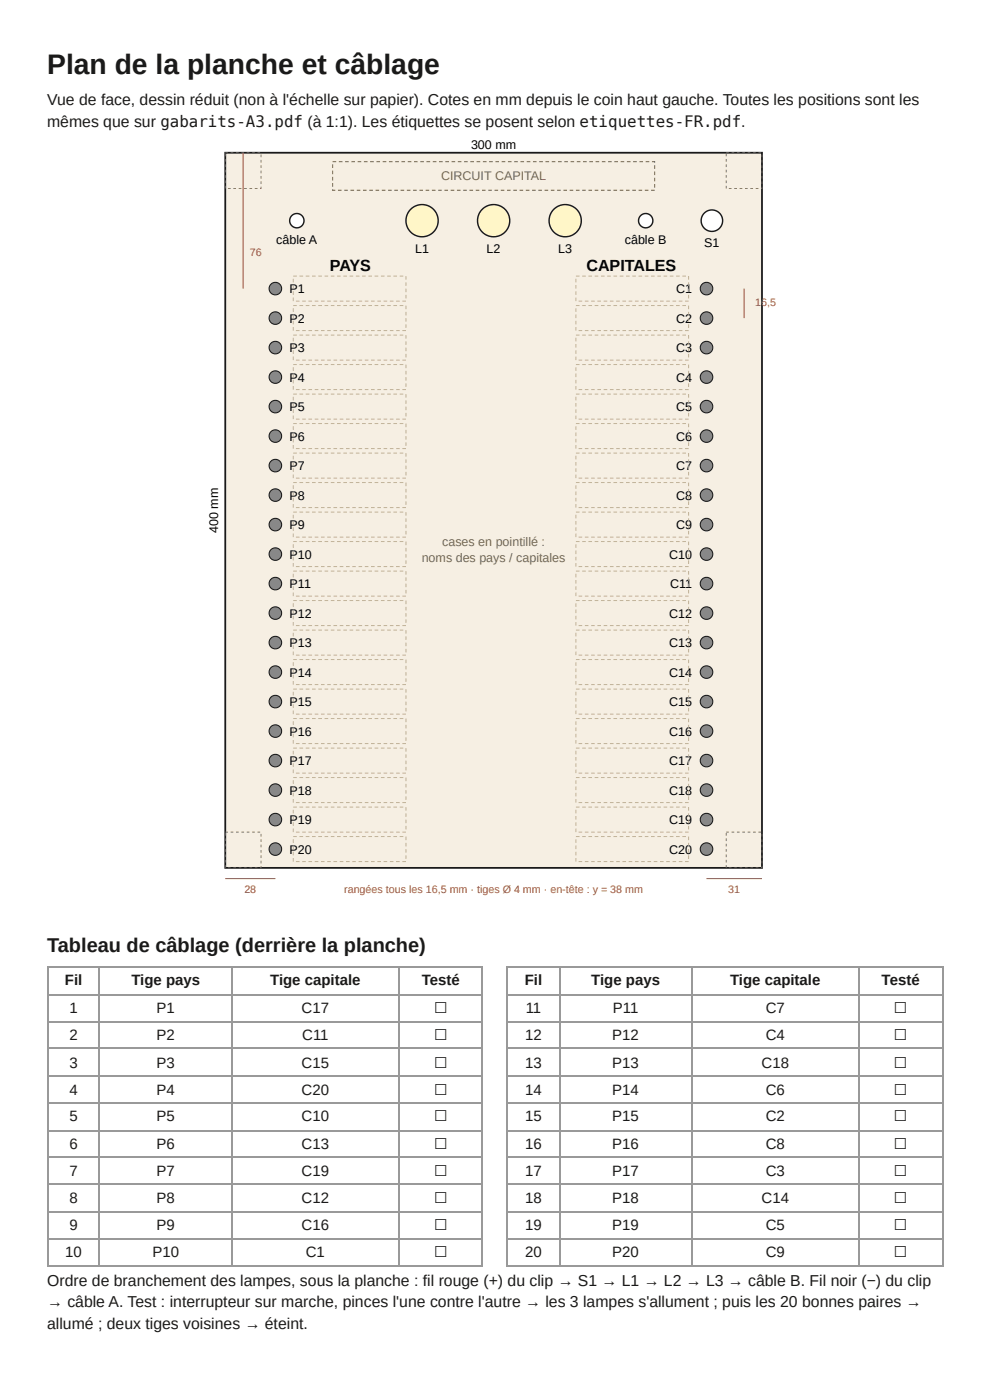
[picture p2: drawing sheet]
<svg xmlns="http://www.w3.org/2000/svg" width="210mm" height="297mm" viewBox="0 0 210 297" stroke-linecap="round" stroke-linejoin="round" font-family="sans-serif">
<defs><g id="words">
<text font-size="6" fill="#1a1a1a" x="10" y="15.6">Plan de la planche et câblage</text>
<text font-size="4.2" fill="#1a1a1a" x="10" y="201.9">Tableau de câblage (derrière la planche)</text>
<g font-size="3.4">
<text x="69.9" y="57.4">PAYS</text>
<text x="124.3" y="57.4">CAPITALES</text>
</g>
<g font-size="3.3" fill="#1a1a1a">
<text x="10" y="22.2">Vue de face, dessin réduit (non à l'échelle sur papier). Cotes en mm depuis le coin haut gauche. Toutes les positions sont les</text>
<text x="10" y="27">mêmes que sur gabarits-A3.pdf (à 1:1). Les étiquettes se posent selon etiquettes-FR.pdf.</text>
<text x="10" y="272.8">Ordre de branchement des lampes, sous la planche : fil rouge (+) du clip → S1 → L1 → L2 → L3 → câble B. Fil noir (−) du clip</text>
<text x="10" y="277.3">→ câble A. Test : interrupteur sur marche, pinces l'une contre l'autre → les 3 lampes s'allument ; puis les 20 bonnes paires →</text>
<text x="10" y="282">allumé ; deux tiges voisines → éteint.</text>
</g>
<g font-size="3.2" fill="#1a1a1a">
<text x="13.8" y="209">Fil</text>
<text x="27.9" y="209">Tige pays</text>
<text x="57.3" y="209">Tige capitale</text>
<text x="89.4" y="209">Testé</text>
<text x="111.3" y="209">Fil</text>
<text x="125.4" y="209">Tige pays</text>
<text x="154.8" y="209">Tige capitale</text>
<text x="186.9" y="209">Testé</text>
<text x="14.7" y="214.8">1</text>
<text x="33.2" y="214.8">P1</text>
<text x="64" y="214.8">C17</text>
<text x="92" y="214.8">☐</text>
<text x="111.5" y="214.8">11</text>
<text x="129.9" y="214.8">P11</text>
<text x="162.3" y="214.8">C7</text>
<text x="189.5" y="214.8">☐</text>
<text x="14.7" y="220.7">2</text>
<text x="33.2" y="220.7">P2</text>
<text x="64.1" y="220.7">C11</text>
<text x="92" y="220.7">☐</text>
<text x="111.3" y="220.7">12</text>
<text x="129.8" y="220.7">P12</text>
<text x="162.3" y="220.7">C4</text>
<text x="189.5" y="220.7">☐</text>
<text x="14.7" y="226.5">3</text>
<text x="33.2" y="226.5">P3</text>
<text x="64" y="226.5">C15</text>
<text x="92" y="226.5">☐</text>
<text x="111.3" y="226.5">13</text>
<text x="129.8" y="226.5">P13</text>
<text x="161.5" y="226.5">C18</text>
<text x="189.5" y="226.5">☐</text>
<text x="14.7" y="232.3">4</text>
<text x="33.2" y="232.3">P4</text>
<text x="64" y="232.3">C20</text>
<text x="92" y="232.3">☐</text>
<text x="111.3" y="232.3">14</text>
<text x="129.8" y="232.3">P14</text>
<text x="162.3" y="232.3">C6</text>
<text x="189.5" y="232.3">☐</text>
<text x="14.7" y="237.9">5</text>
<text x="33.2" y="237.9">P5</text>
<text x="64" y="237.9">C10</text>
<text x="92" y="237.9">☐</text>
<text x="111.3" y="237.9">15</text>
<text x="129.8" y="237.9">P15</text>
<text x="162.3" y="237.9">C2</text>
<text x="189.5" y="237.9">☐</text>
<text x="14.7" y="243.7">6</text>
<text x="33.2" y="243.7">P6</text>
<text x="64" y="243.7">C13</text>
<text x="92" y="243.7">☐</text>
<text x="111.3" y="243.7">16</text>
<text x="129.8" y="243.7">P16</text>
<text x="162.3" y="243.7">C8</text>
<text x="189.5" y="243.7">☐</text>
<text x="14.7" y="249.5">7</text>
<text x="33.2" y="249.5">P7</text>
<text x="64" y="249.5">C19</text>
<text x="92" y="249.5">☐</text>
<text x="111.3" y="249.5">17</text>
<text x="129.8" y="249.5">P17</text>
<text x="162.3" y="249.5">C3</text>
<text x="189.5" y="249.5">☐</text>
<text x="14.7" y="255.3">8</text>
<text x="33.2" y="255.3">P8</text>
<text x="64" y="255.3">C12</text>
<text x="92" y="255.3">☐</text>
<text x="111.3" y="255.3">18</text>
<text x="129.8" y="255.3">P18</text>
<text x="161.5" y="255.3">C14</text>
<text x="189.5" y="255.3">☐</text>
<text x="14.7" y="260.9">9</text>
<text x="33.2" y="260.9">P9</text>
<text x="64" y="260.9">C16</text>
<text x="92" y="260.9">☐</text>
<text x="111.3" y="260.9">19</text>
<text x="129.8" y="260.9">P19</text>
<text x="162.3" y="260.9">C5</text>
<text x="189.5" y="260.9">☐</text>
<text x="13.8" y="266.7">10</text>
<text x="32.3" y="266.7">P10</text>
<text x="64.8" y="266.7">C1</text>
<text x="92" y="266.7">☐</text>
<text x="111.3" y="266.7">20</text>
<text x="129.8" y="266.7">P20</text>
<text x="162.3" y="266.7">C9</text>
<text x="189.5" y="266.7">☐</text>
</g>
<g font-size="2.7">
<text x="99.9" y="31.6">300 mm</text>
<text x="58.6" y="51.7">câble A</text>
<text x="88" y="53.6">L1</text>
<text x="103.2" y="53.6">L2</text>
<text x="118.3" y="53.6">L3</text>
<text x="132.5" y="51.7">câble B</text>
<text x="149.3" y="52.5">S1</text>
<text x="61.4" y="62.2">P1</text>
<text x="143.4" y="62.2">C1</text>
<text x="61.4" y="68.4">P2</text>
<text x="143.4" y="68.4">C2</text>
<text x="61.4" y="74.7">P3</text>
<text x="143.4" y="74.7">C3</text>
<text x="61.4" y="81">P4</text>
<text x="143.4" y="81">C4</text>
<text x="61.4" y="87.2">P5</text>
<text x="143.4" y="87.2">C5</text>
<text x="61.4" y="93.5">P6</text>
<text x="143.4" y="93.5">C6</text>
<text x="61.4" y="99.7">P7</text>
<text x="143.4" y="99.7">C7</text>
<text x="61.4" y="106">P8</text>
<text x="143.4" y="106">C8</text>
<text x="46.2" y="113" transform="rotate(-90 46.2 113)">400 mm</text>
<text x="61.4" y="112.2">P9</text>
<text x="143.4" y="112.2">C9</text>
<text x="61.4" y="118.5">P10</text>
<text x="141.9" y="118.5">C10</text>
<text x="61.4" y="124.8">P11</text>
<text x="142.1" y="124.8">C11</text>
<text x="61.4" y="131">P12</text>
<text x="141.9" y="131">C12</text>
<text x="61.4" y="137.3">P13</text>
<text x="141.9" y="137.3">C13</text>
<text x="61.4" y="143.5">P14</text>
<text x="141.9" y="143.5">C14</text>
<text x="61.4" y="149.8">P15</text>
<text x="141.9" y="149.8">C15</text>
<text x="61.4" y="156.1">P16</text>
<text x="141.9" y="156.1">C16</text>
<text x="61.4" y="162.3">P17</text>
<text x="141.9" y="162.3">C17</text>
<text x="61.4" y="168.6">P18</text>
<text x="141.9" y="168.6">C18</text>
<text x="61.4" y="174.8">P19</text>
<text x="141.9" y="174.8">C19</text>
<text x="61.4" y="181.1">P20</text>
<text x="141.9" y="181.1">C20</text>
</g>
<g font-size="2.7" fill="#7a6a4f">
<text x="93.5" y="38.3">CIRCUIT CAPITAL</text>
<text x="89.4" y="119.3">noms des pays / capitales</text>
<text x="93.8" y="115.8">cases en pointillé :</text>
</g>
<g font-size="2.3" fill="#c0392b">
<text x="52.9" y="54.4">76</text>
<text x="160.1" y="65">16,5</text>
<text x="51.8" y="189.4">28</text>
<text x="73" y="189.4">rangées tous les 16,5 mm · tiges Ø 4 mm · en-tête : y = 38 mm</text>
<text x="154.4" y="189.4">31</text>
</g>
</g></defs>
<path d="M47.8 32.4h113.7v151.7h-113.7z" fill="#f6efe3"/>
<path d="M47.8 32.4h113.7v151.7h-113.7z" fill="none" stroke="#1a1a1a" stroke-width=".38"/>
<g fill="#7a6a4f">
<path d="M71.8 34.2h.8v.2h-.8zM73.2 34.2h.7v.2h-.7zM74.5 34.2h.8v.2h-.8zM75.8 34.2h.8v.2h-.8zM77.2 34.2h.7v.2h-.7zM78.5 34.2h.7v.2h-.7zM79.8 34.2h.8v.2h-.8zM81.1 34.2h.8v.2h-.8zM82.5 34.2h.7v.2h-.7zM83.8 34.2h.8v.2h-.8zM85.1 34.2h.8v.2h-.8zM86.4 34.2h.8v.2h-.8zM87.8 34.2h.7v.2h-.7zM89.1 34.2h.8v.2h-.8zM90.4 34.2h.8v.2h-.8zM91.8 34.2h.7v.2h-.7zM93.1 34.2h.7v.2h-.7zM94.4 34.2h.8v.2h-.8zM95.7 34.2h.8v.2h-.8zM97.1 34.2h.7v.2h-.7zM98.4 34.2h.8v.2h-.8zM99.7 34.2h.8v.2h-.8zM101.1 34.2h.7v.2h-.7zM102.4 34.2h.7v.2h-.7zM103.7 34.2h.8v.2h-.8zM105 34.2h.8v.2h-.8zM106.4 34.2h.7v.2h-.7zM107.7 34.2h.7v.2h-.7zM109 34.2h.8v.2h-.8zM110.3 34.2h.8v.2h-.8zM111.7 34.2h.7v.2h-.7zM113 34.2h.8v.2h-.8zM114.3 34.2h.8v.2h-.8zM115.7 34.2h.7v.2h-.7zM117 34.2h.7v.2h-.7zM118.3 34.2h.8v.2h-.8zM119.6 34.2h.8v.2h-.8zM121 34.2h.7v.2h-.7zM122.3 34.2h.7v.2h-.7zM123.6 34.2h.8v.2h-.8zM124.9 34.2h.8v.2h-.8zM126.3 34.2h.7v.2h-.7zM127.6 34.2h.8v.2h-.8zM128.9 34.2h.8v.2h-.8zM130.3 34.2h.7v.2h-.7zM131.6 34.2h.7v.2h-.7zM132.9 34.2h.8v.2h-.8zM134.2 34.2h.8v.2h-.8zM135.6 34.2h.7v.2h-.7zM136.9 34.2h.8v.2h-.8zM138.2 34.2h.7v.3h-.2l.1-.2v.1h-.6zM138.7 35.1h.2v.7h-.2zM138.7 36.4h.2v.7h-.2zM138.7 37.7h.2v.8h-.2zM138.7 39h.2v.8h-.2zM138 40.3h.8v.2h-.8zM136.7 40.3h.8v.2h-.8zM135.4 40.3h.7v.2h-.7zM134 40.3h.8v.2h-.8zM132.7 40.3h.8v.2h-.8zM131.4 40.3h.8v.2h-.8zM130.1 40.3h.7v.2h-.7zM128.7 40.3h.8v.2h-.8zM127.4 40.3h.8v.2h-.8zM126.1 40.3h.7v.2h-.7zM124.8 40.3h.7v.2h-.7zM123.4 40.3h.8v.2h-.8zM122.1 40.3h.8v.2h-.8zM120.8 40.3h.7v.2h-.7zM119.4 40.3h.8v.2h-.8zM118.1 40.3h.8v.2h-.8zM116.8 40.3h.8v.2h-.8zM115.5 40.3h.7v.2h-.7zM114.1 40.3h.8v.2h-.8zM112.8 40.3h.8v.2h-.8zM111.5 40.3h.7v.2h-.7zM110.2 40.3h.7v.2h-.7zM108.8 40.3h.8v.2h-.8zM107.5 40.3h.8v.2h-.8zM106.2 40.3h.7v.2h-.7zM104.8 40.3h.8v.2h-.8zM103.5 40.3h.8v.2h-.8zM102.2 40.3h.7v.2h-.7zM100.9 40.3h.7v.2h-.7zM99.5 40.3h.8v.2h-.8zM98.2 40.3h.8v.2h-.8zM96.9 40.3h.7v.2h-.7zM95.6 40.3h.7v.2h-.7zM94.2 40.3h.8v.2h-.8zM92.9 40.3h.8v.2h-.8zM91.6 40.3h.7v.2h-.7zM90.2 40.3h.8v.2h-.8zM88.9 40.3h.8v.2h-.8zM87.6 40.3h.7v.2h-.7zM86.3 40.3h.7v.2h-.7zM84.9 40.3h.8v.2h-.8zM83.6 40.3h.8v.2h-.8zM82.3 40.3h.7v.2h-.7zM80.9 40.3h.8v.2h-.8zM79.6 40.3h.8v.2h-.8zM78.3 40.3h.8v.2h-.8zM77 40.3h.7v.2h-.7zM75.6 40.3h.8v.2h-.8zM74.3 40.3h.8v.2h-.8zM73 40.3h.7v.2h-.7zM71.7 40.3h.7v.2h-.7zM70.4 40.2h.2l-.1 .2v-.1h.6v.2h-.7zM70.4 38.9h.2v.7h-.2zM70.4 37.5h.2v.8h-.2zM70.4 36.2h.2v.8h-.2zM70.4 34.9h.2v.7h-.2zM70.5 34.2h.8v.2h-.8z"/>
<path d="M48.9 32.3h.6v.2h-.6zM50 32.3h.6v.2h-.6zM51.2 32.3h.5v.2h-.5zM52.3 32.3h.6v.2h-.6zM53.4 32.3h.6v.2h-.6zM54.6 32.3h.6v.2h-.6zM55.3 32.8h.1v.6h-.1zM55.3 33.9h.1v.6h-.1zM55.3 35.1h.1v.5h-.1zM55.3 36.2h.1v.6h-.1zM55.3 37.3h.1v.6h-.1zM55.3 38.5h.1v.5h-.1zM55.3 39.6h.1v.5h-.2v-.2l.1 .1zM54 39.9h.6v.2h-.6zM52.9 39.9h.5v.2h-.5zM51.7 39.9h.6v.2h-.6zM50.6 39.9h.6v.2h-.6zM49.5 39.9h.5v.2h-.5zM48.3 39.9h.6v.2h-.6zM47.7 39.4h.2v.6h-.2zM47.7 38.3h.2v.6h-.2zM47.7 37.1h.2v.6h-.2zM47.7 36h.2v.6h-.2zM47.7 34.9h.2v.5h-.2zM47.7 33.7h.2v.6h-.2zM47.7 32.6h.2v.6h-.2zM47.8 32.3h.5v.2h-.5z"/>
<path d="M155.1 32.3h.6v.2h-.6zM156.2 32.3h.6v.2h-.6zM157.4 32.3h.5v.2h-.5zM158.5 32.3h.6v.2h-.6zM159.7 32.3h.5v.2h-.5zM160.8 32.3h.6v.2h-.6zM161.5 32.8h.1v.6h-.1zM161.5 33.9h.1v.6h-.1zM161.5 35.1h.1v.5h-.1zM161.5 36.2h.1v.6h-.1zM161.5 37.3h.1v.6h-.1zM161.5 38.5h.1v.5h-.1zM161.5 39.6h.1v.5h-.2v-.2l.1 .1zM160.2 39.9h.6v.2h-.6zM159.1 39.9h.6v.2h-.6zM157.9 39.9h.6v.2h-.6zM156.8 39.9h.6v.2h-.6zM155.7 39.9h.5v.2h-.5zM154.5 39.9h.6v.2h-.6zM153.9 39.4h.2v.6h-.2zM153.9 38.3h.2v.6h-.2zM153.9 37.1h.2v.6h-.2zM153.9 36h.2v.6h-.2zM153.9 34.9h.2v.5h-.2zM153.9 33.7h.2v.6h-.2zM153.9 32.6h.2v.6h-.2zM154 32.3h.5v.2h-.5z"/>
<path d="M48.9 176.4h.6v.2h-.6zM50 176.4h.6v.2h-.6zM51.2 176.4h.5v.2h-.5zM52.3 176.4h.6v.2h-.6zM53.4 176.4h.6v.2h-.6zM54.6 176.4h.6v.2h-.6zM55.3 176.9h.1v.6h-.1zM55.3 178.1h.1v.5h-.1zM55.3 179.2h.1v.6h-.1zM55.3 180.3h.1v.6h-.1zM55.3 181.5h.1v.5h-.1zM55.3 182.6h.1v.6h-.1zM55.3 183.7h.1v.5h-.2v-.2l.1 .1zM54 184h.6v.2h-.6zM52.9 184h.5v.2h-.5zM51.7 184h.6v.2h-.6zM50.6 184h.6v.2h-.6zM49.5 184h.5v.2h-.5zM48.3 184h.6v.2h-.6zM47.7 183.6h.2v.5h-.2zM47.7 182.4h.2v.6h-.2zM47.7 181.3h.2v.5h-.2zM47.7 180.1h.2v.6h-.2zM47.7 179h.2v.6h-.2zM47.7 177.9h.2v.5h-.2zM47.7 176.7h.2v.6h-.2zM47.8 176.4h.5v.2h-.5z"/>
<path d="M155.1 176.4h.6v.2h-.6zM156.2 176.4h.6v.2h-.6zM157.4 176.4h.5v.2h-.5zM158.5 176.4h.6v.2h-.6zM159.7 176.4h.5v.2h-.5zM160.8 176.4h.6v.2h-.6zM161.5 176.9h.1v.6h-.1zM161.5 178.1h.1v.5h-.1zM161.5 179.2h.1v.6h-.1zM161.5 180.3h.1v.6h-.1zM161.5 181.5h.1v.5h-.1zM161.5 182.6h.1v.6h-.1zM161.5 183.7h.1v.5h-.2v-.2l.1 .1zM160.2 184h.6v.2h-.6zM159.1 184h.6v.2h-.6zM157.9 184h.6v.2h-.6zM156.8 184h.6v.2h-.6zM155.7 184h.5v.2h-.5zM154.5 184h.6v.2h-.6zM153.9 183.6h.2v.5h-.2zM153.9 182.4h.2v.6h-.2zM153.9 181.3h.2v.5h-.2zM153.9 180.1h.2v.6h-.2zM153.9 179h.2v.6h-.2zM153.9 177.9h.2v.5h-.2zM153.9 176.7h.2v.6h-.2zM154 176.4h.5v.2h-.5z"/>
</g>
<circle cx="62.9" cy="46.8" r="1.52" fill="#fff"/>
<circle cx="62.9" cy="46.8" r="1.52" fill="none" stroke="#1a1a1a" stroke-width=".3"/>
<circle cx="89.5" cy="46.8" r="3.4" fill="#fff6c8"/>
<circle cx="89.5" cy="46.8" r="3.4" fill="none" stroke="#1a1a1a" stroke-width=".3"/>
<circle cx="104.7" cy="46.8" r="3.4" fill="#fff6c8"/>
<circle cx="104.7" cy="46.8" r="3.4" fill="none" stroke="#1a1a1a" stroke-width=".3"/>
<circle cx="119.8" cy="46.8" r="3.4" fill="#fff6c8"/>
<circle cx="119.8" cy="46.8" r="3.4" fill="none" stroke="#1a1a1a" stroke-width=".3"/>
<circle cx="136.9" cy="46.8" r="1.52" fill="#fff"/>
<circle cx="136.9" cy="46.8" r="1.52" fill="none" stroke="#1a1a1a" stroke-width=".3"/>
<circle cx="150.9" cy="46.8" r="2.28" fill="#fff"/>
<circle cx="150.9" cy="46.8" r="2.28" fill="none" stroke="#1a1a1a" stroke-width=".3"/>
<circle cx="58.4" cy="61.2" r="1.33" fill="#888"/>
<circle cx="58.4" cy="61.2" r="1.33" fill="none" stroke="#1a1a1a" stroke-width=".23"/>
<circle cx="149.8" cy="61.2" r="1.33" fill="#888"/>
<circle cx="149.8" cy="61.2" r="1.33" fill="none" stroke="#1a1a1a" stroke-width=".23"/>
<g fill="#b8a98c">
<path d="M63.5 58.5h.8v.2h-.8zM64.8 58.5h.8v.2h-.8zM66.2 58.5h.7v.2h-.7zM67.5 58.5h.7v.2h-.7zM68.8 58.5h.8v.2h-.8zM70.1 58.5h.8v.2h-.8zM71.5 58.5h.7v.2h-.7zM72.8 58.5h.8v.2h-.8zM74.1 58.5h.8v.2h-.8zM75.4 58.5h.8v.2h-.8zM76.8 58.5h.7v.2h-.7zM78.1 58.5h.8v.2h-.8zM79.4 58.5h.8v.2h-.8zM80.8 58.5h.7v.2h-.7zM82.1 58.5h.7v.2h-.7zM83.4 58.5h.8v.2h-.8zM84.7 58.5h.8v.2h-.8zM86 58.6h.2v.7h-.2zM86 59.9h.2v.8h-.2zM86 61.2h.2v.8h-.2zM86 62.6h.2v.7h-.2zM85.3 63.8h.8v.2h-.8zM84 63.8h.7v.2h-.7zM82.7 63.8h.7v.2h-.7zM81.3 63.8h.8v.2h-.8zM80 63.8h.8v.2h-.8zM78.7 63.8h.7v.2h-.7zM77.3 63.8h.8v.2h-.8zM76 63.8h.8v.2h-.8zM74.7 63.8h.7v.2h-.7zM73.4 63.8h.7v.2h-.7zM72 63.8h.8v.2h-.8zM70.7 63.8h.8v.2h-.8zM69.4 63.8h.7v.2h-.7zM68.1 63.8h.7v.2h-.7zM66.7 63.8h.8v.2h-.8zM65.4 63.8h.8v.2h-.8zM64.1 63.8h.7v.2h-.7zM62.7 63.8h.8v.2h-.8zM62.1 63.1h.2v.8h-.2zM62.1 61.8h.2v.8h-.2zM62.1 60.5h.2v.7h-.2zM62.1 59.1h.2v.8h-.2zM62.2 58.5h.7v.2h-.7z"/>
<path d="M123.4 58.5h.8v.2h-.8zM124.8 58.5h.7v.2h-.7zM126.1 58.5h.7v.2h-.7zM127.4 58.5h.8v.2h-.8zM128.7 58.5h.8v.2h-.8zM130.1 58.5h.7v.2h-.7zM131.4 58.5h.8v.2h-.8zM132.7 58.5h.8v.2h-.8zM134 58.5h.8v.2h-.8zM135.4 58.5h.7v.2h-.7zM136.7 58.5h.8v.2h-.8zM138 58.5h.8v.2h-.8zM139.4 58.5h.7v.2h-.7zM140.7 58.5h.7v.2h-.7zM142 58.5h.8v.2h-.8zM143.3 58.5h.8v.2h-.8zM144.7 58.5h.7v.2h-.7zM145.9 58.6h.2v.7h-.2zM145.9 59.9h.2v.8h-.2zM145.9 61.2h.2v.8h-.2zM145.9 62.6h.2v.7h-.2zM145.2 63.8h.8v.2h-.8zM143.9 63.8h.8v.2h-.8zM142.6 63.8h.7v.2h-.7zM141.3 63.8h.7v.2h-.7zM139.9 63.8h.8v.2h-.8zM138.6 63.8h.8v.2h-.8zM137.3 63.8h.7v.2h-.7zM135.9 63.8h.8v.2h-.8zM134.6 63.8h.8v.2h-.8zM133.3 63.8h.7v.2h-.7zM132 63.8h.7v.2h-.7zM130.6 63.8h.8v.2h-.8zM129.3 63.8h.8v.2h-.8zM128 63.8h.7v.2h-.7zM126.7 63.8h.7v.2h-.7zM125.3 63.8h.8v.2h-.8zM124 63.8h.8v.2h-.8zM122.7 63.8h.7v.2h-.7zM122 63.1h.2v.8h-.2zM122 61.8h.2v.8h-.2zM122 60.5h.2v.7h-.2zM122 59.1h.2v.8h-.2zM122.1 58.5h.8v.2h-.8z"/>
</g>
<circle cx="58.4" cy="67.5" r="1.33" fill="#888"/>
<circle cx="58.4" cy="67.5" r="1.33" fill="none" stroke="#1a1a1a" stroke-width=".23"/>
<circle cx="149.8" cy="67.5" r="1.33" fill="#888"/>
<circle cx="149.8" cy="67.5" r="1.33" fill="none" stroke="#1a1a1a" stroke-width=".23"/>
<g fill="#b8a98c">
<path d="M63.5 64.7h.8v.2h-.8zM64.8 64.7h.8v.2h-.8zM66.2 64.7h.7v.2h-.7zM67.5 64.7h.7v.2h-.7zM68.8 64.7h.8v.2h-.8zM70.1 64.7h.8v.2h-.8zM71.5 64.7h.7v.2h-.7zM72.8 64.7h.8v.2h-.8zM74.1 64.7h.8v.2h-.8zM75.4 64.7h.8v.2h-.8zM76.8 64.7h.7v.2h-.7zM78.1 64.7h.8v.2h-.8zM79.4 64.7h.8v.2h-.8zM80.8 64.7h.7v.2h-.7zM82.1 64.7h.7v.2h-.7zM83.4 64.7h.8v.2h-.8zM84.7 64.7h.8v.2h-.8zM86 64.8h.2v.8h-.2zM86 66.2h.2v.7h-.2zM86 67.5h.2v.7h-.2zM86 68.8h.2v.8h-.2zM85.3 70h.8v.2h-.8zM84 70h.7v.2h-.7zM82.7 70h.7v.2h-.7zM81.3 70h.8v.2h-.8zM80 70h.8v.2h-.8zM78.7 70h.7v.2h-.7zM77.3 70h.8v.2h-.8zM76 70h.8v.2h-.8zM74.7 70h.7v.2h-.7zM73.4 70h.7v.2h-.7zM72 70h.8v.2h-.8zM70.7 70h.8v.2h-.8zM69.4 70h.7v.2h-.7zM68.1 70h.7v.2h-.7zM66.7 70h.8v.2h-.8zM65.4 70h.8v.2h-.8zM64.1 70h.7v.2h-.7zM62.7 70h.8v.2h-.8zM62.1 69.4h.2v.7h-.2zM62.1 68.1h.2v.7h-.2zM62.1 66.7h.2v.8h-.2zM62.1 65.4h.2v.8h-.2zM62.2 64.7h.7v.2h-.7z"/>
<path d="M123.4 64.7h.8v.2h-.8zM124.8 64.7h.7v.2h-.7zM126.1 64.7h.7v.2h-.7zM127.4 64.7h.8v.2h-.8zM128.7 64.7h.8v.2h-.8zM130.1 64.7h.7v.2h-.7zM131.4 64.7h.8v.2h-.8zM132.7 64.7h.8v.2h-.8zM134 64.7h.8v.2h-.8zM135.4 64.7h.7v.2h-.7zM136.7 64.7h.8v.2h-.8zM138 64.7h.8v.2h-.8zM139.4 64.7h.7v.2h-.7zM140.7 64.7h.7v.2h-.7zM142 64.7h.8v.2h-.8zM143.3 64.7h.8v.2h-.8zM144.7 64.7h.7v.2h-.7zM145.9 64.8h.2v.8h-.2zM145.9 66.2h.2v.7h-.2zM145.9 67.5h.2v.7h-.2zM145.9 68.8h.2v.8h-.2zM145.2 70h.8v.2h-.8zM143.9 70h.8v.2h-.8zM142.6 70h.7v.2h-.7zM141.3 70h.7v.2h-.7zM139.9 70h.8v.2h-.8zM138.6 70h.8v.2h-.8zM137.3 70h.7v.2h-.7zM135.9 70h.8v.2h-.8zM134.6 70h.8v.2h-.8zM133.3 70h.7v.2h-.7zM132 70h.7v.2h-.7zM130.6 70h.8v.2h-.8zM129.3 70h.8v.2h-.8zM128 70h.7v.2h-.7zM126.7 70h.7v.2h-.7zM125.3 70h.8v.2h-.8zM124 70h.8v.2h-.8zM122.7 70h.7v.2h-.7zM122 69.4h.2v.7h-.2zM122 68.1h.2v.7h-.2zM122 66.7h.2v.8h-.2zM122 65.4h.2v.8h-.2zM122.1 64.7h.8v.2h-.8z"/>
</g>
<circle cx="58.4" cy="73.7" r="1.33" fill="#888"/>
<circle cx="58.4" cy="73.7" r="1.33" fill="none" stroke="#1a1a1a" stroke-width=".23"/>
<circle cx="149.8" cy="73.7" r="1.33" fill="#888"/>
<circle cx="149.8" cy="73.7" r="1.33" fill="none" stroke="#1a1a1a" stroke-width=".23"/>
<g fill="#b8a98c">
<path d="M63.5 71h.8v.2h-.8zM64.8 71h.8v.2h-.8zM66.2 71h.7v.2h-.7zM67.5 71h.7v.2h-.7zM68.8 71h.8v.2h-.8zM70.1 71h.8v.2h-.8zM71.5 71h.7v.2h-.7zM72.8 71h.8v.2h-.8zM74.1 71h.8v.2h-.8zM75.4 71h.8v.2h-.8zM76.8 71h.7v.2h-.7zM78.1 71h.8v.2h-.8zM79.4 71h.8v.2h-.8zM80.8 71h.7v.2h-.7zM82.1 71h.7v.2h-.7zM83.4 71h.8v.2h-.8zM84.7 71h.8v.2h-.8zM86 71.1h.2v.7h-.2zM86 72.4h.2v.8h-.2zM86 73.7h.2v.8h-.2zM86 75.1h.2v.7h-.2zM85.3 76.3h.8v.2h-.8zM84 76.3h.7v.2h-.7zM82.7 76.3h.7v.2h-.7zM81.3 76.3h.8v.2h-.8zM80 76.3h.8v.2h-.8zM78.7 76.3h.7v.2h-.7zM77.3 76.3h.8v.2h-.8zM76 76.3h.8v.2h-.8zM74.7 76.3h.7v.2h-.7zM73.4 76.3h.7v.2h-.7zM72 76.3h.8v.2h-.8zM70.7 76.3h.8v.2h-.8zM69.4 76.3h.7v.2h-.7zM68.1 76.3h.7v.2h-.7zM66.7 76.3h.8v.2h-.8zM65.4 76.3h.8v.2h-.8zM64.1 76.3h.7v.2h-.7zM62.7 76.3h.8v.2h-.8zM62.1 75.6h.2v.8h-.2zM62.1 74.3h.2v.8h-.2zM62.1 73h.2v.7h-.2zM62.1 71.7h.2v.7h-.2zM62.2 71h.7v.2h-.7z"/>
<path d="M123.4 71h.8v.2h-.8zM124.8 71h.7v.2h-.7zM126.1 71h.7v.2h-.7zM127.4 71h.8v.2h-.8zM128.7 71h.8v.2h-.8zM130.1 71h.7v.2h-.7zM131.4 71h.8v.2h-.8zM132.7 71h.8v.2h-.8zM134 71h.8v.2h-.8zM135.4 71h.7v.2h-.7zM136.7 71h.8v.2h-.8zM138 71h.8v.2h-.8zM139.4 71h.7v.2h-.7zM140.7 71h.7v.2h-.7zM142 71h.8v.2h-.8zM143.3 71h.8v.2h-.8zM144.7 71h.7v.2h-.7zM145.9 71.1h.2v.7h-.2zM145.9 72.4h.2v.8h-.2zM145.9 73.7h.2v.8h-.2zM145.9 75.1h.2v.7h-.2zM145.2 76.3h.8v.2h-.8zM143.9 76.3h.8v.2h-.8zM142.6 76.3h.7v.2h-.7zM141.3 76.3h.7v.2h-.7zM139.9 76.3h.8v.2h-.8zM138.6 76.3h.8v.2h-.8zM137.3 76.3h.7v.2h-.7zM135.9 76.3h.8v.2h-.8zM134.6 76.3h.8v.2h-.8zM133.3 76.3h.7v.2h-.7zM132 76.3h.7v.2h-.7zM130.6 76.3h.8v.2h-.8zM129.3 76.3h.8v.2h-.8zM128 76.3h.7v.2h-.7zM126.7 76.3h.7v.2h-.7zM125.3 76.3h.8v.2h-.8zM124 76.3h.8v.2h-.8zM122.7 76.3h.7v.2h-.7zM122 75.6h.2v.8h-.2zM122 74.3h.2v.8h-.2zM122 73h.2v.7h-.2zM122 71.7h.2v.7h-.2zM122.1 71h.8v.2h-.8z"/>
</g>
<circle cx="58.4" cy="80" r="1.33" fill="#888"/>
<circle cx="58.4" cy="80" r="1.33" fill="none" stroke="#1a1a1a" stroke-width=".23"/>
<circle cx="149.8" cy="80" r="1.33" fill="#888"/>
<circle cx="149.8" cy="80" r="1.33" fill="none" stroke="#1a1a1a" stroke-width=".23"/>
<g fill="#b8a98c">
<path d="M63.5 77.3h.8v.1h-.8zM64.8 77.3h.8v.1h-.8zM66.2 77.3h.7v.1h-.7zM67.5 77.3h.7v.1h-.7zM68.8 77.3h.8v.1h-.8zM70.1 77.3h.8v.1h-.8zM71.5 77.3h.7v.1h-.7zM72.8 77.3h.8v.1h-.8zM74.1 77.3h.8v.1h-.8zM75.4 77.3h.8v.1h-.8zM76.8 77.3h.7v.1h-.7zM78.1 77.3h.8v.1h-.8zM79.4 77.3h.8v.1h-.8zM80.8 77.3h.7v.1h-.7zM82.1 77.3h.7v.1h-.7zM83.4 77.3h.8v.1h-.8zM84.7 77.3h.8v.1h-.8zM86 77.3h.2v.8h-.2zM86 78.7h.2v.7h-.2zM86 80h.2v.8h-.2zM86 81.3h.2v.8h-.2zM85.3 82.6h.8v.2h-.8zM84 82.6h.7v.2h-.7zM82.7 82.6h.7v.2h-.7zM81.3 82.6h.8v.2h-.8zM80 82.6h.8v.2h-.8zM78.7 82.6h.7v.2h-.7zM77.3 82.6h.8v.2h-.8zM76 82.6h.8v.2h-.8zM74.7 82.6h.7v.2h-.7zM73.4 82.6h.7v.2h-.7zM72 82.6h.8v.2h-.8zM70.7 82.6h.8v.2h-.8zM69.4 82.6h.7v.2h-.7zM68.1 82.6h.7v.2h-.7zM66.7 82.6h.8v.2h-.8zM65.4 82.6h.8v.2h-.8zM64.1 82.6h.7v.2h-.7zM62.7 82.6h.8v.2h-.8zM62.1 81.9h.2v.8h-.2zM62.1 80.6h.2v.7h-.2zM62.1 79.2h.2v.8h-.2zM62.1 77.9h.2v.8h-.2zM62.2 77.3h.7v.1h-.7z"/>
<path d="M123.4 77.3h.8v.1h-.8zM124.8 77.3h.7v.1h-.7zM126.1 77.3h.7v.1h-.7zM127.4 77.3h.8v.1h-.8zM128.7 77.3h.8v.1h-.8zM130.1 77.3h.7v.1h-.7zM131.4 77.3h.8v.1h-.8zM132.7 77.3h.8v.1h-.8zM134 77.3h.8v.1h-.8zM135.4 77.3h.7v.1h-.7zM136.7 77.3h.8v.1h-.8zM138 77.3h.8v.1h-.8zM139.4 77.3h.7v.1h-.7zM140.7 77.3h.7v.1h-.7zM142 77.3h.8v.1h-.8zM143.3 77.3h.8v.1h-.8zM144.7 77.3h.7v.1h-.7zM145.9 77.3h.2v.8h-.2zM145.9 78.7h.2v.7h-.2zM145.9 80h.2v.8h-.2zM145.9 81.3h.2v.8h-.2zM145.2 82.6h.8v.2h-.8zM143.9 82.6h.8v.2h-.8zM142.6 82.6h.7v.2h-.7zM141.3 82.6h.7v.2h-.7zM139.9 82.6h.8v.2h-.8zM138.6 82.6h.8v.2h-.8zM137.3 82.6h.7v.2h-.7zM135.9 82.6h.8v.2h-.8zM134.6 82.6h.8v.2h-.8zM133.3 82.6h.7v.2h-.7zM132 82.6h.7v.2h-.7zM130.6 82.6h.8v.2h-.8zM129.3 82.6h.8v.2h-.8zM128 82.6h.7v.2h-.7zM126.7 82.6h.7v.2h-.7zM125.3 82.6h.8v.2h-.8zM124 82.6h.8v.2h-.8zM122.7 82.6h.7v.2h-.7zM122 81.9h.2v.8h-.2zM122 80.6h.2v.7h-.2zM122 79.2h.2v.8h-.2zM122 77.9h.2v.8h-.2zM122.1 77.3h.8v.1h-.8z"/>
</g>
<circle cx="58.4" cy="86.3" r="1.33" fill="#888"/>
<circle cx="58.4" cy="86.3" r="1.33" fill="none" stroke="#1a1a1a" stroke-width=".23"/>
<circle cx="149.8" cy="86.3" r="1.33" fill="#888"/>
<circle cx="149.8" cy="86.3" r="1.33" fill="none" stroke="#1a1a1a" stroke-width=".23"/>
<g fill="#b8a98c">
<path d="M63.5 83.5h.8v.2h-.8zM64.8 83.5h.8v.2h-.8zM66.2 83.5h.7v.2h-.7zM67.5 83.5h.7v.2h-.7zM68.8 83.5h.8v.2h-.8zM70.1 83.5h.8v.2h-.8zM71.5 83.5h.7v.2h-.7zM72.8 83.5h.8v.2h-.8zM74.1 83.5h.8v.2h-.8zM75.4 83.5h.8v.2h-.8zM76.8 83.5h.7v.2h-.7zM78.1 83.5h.8v.2h-.8zM79.4 83.5h.8v.2h-.8zM80.8 83.5h.7v.2h-.7zM82.1 83.5h.7v.2h-.7zM83.4 83.5h.8v.2h-.8zM84.7 83.5h.8v.2h-.8zM86 83.6h.2v.8h-.2zM86 84.9h.2v.8h-.2zM86 86.3h.2v.7h-.2zM86 87.6h.2v.7h-.2zM85.3 88.8h.8v.2h-.8zM84 88.8h.7v.2h-.7zM82.7 88.8h.7v.2h-.7zM81.3 88.8h.8v.2h-.8zM80 88.8h.8v.2h-.8zM78.7 88.8h.7v.2h-.7zM77.3 88.8h.8v.2h-.8zM76 88.8h.8v.2h-.8zM74.7 88.8h.7v.2h-.7zM73.4 88.8h.7v.2h-.7zM72 88.8h.8v.2h-.8zM70.7 88.8h.8v.2h-.8zM69.4 88.8h.7v.2h-.7zM68.1 88.8h.7v.2h-.7zM66.7 88.8h.8v.2h-.8zM65.4 88.8h.8v.2h-.8zM64.1 88.8h.7v.2h-.7zM62.7 88.8h.8v.2h-.8zM62.1 88.2h.2v.7h-.2zM62.1 86.8h.2v.8h-.2zM62.1 85.5h.2v.8h-.2zM62.1 84.2h.2v.7h-.2zM62.2 83.5h.7v.2h-.7z"/>
<path d="M123.4 83.5h.8v.2h-.8zM124.8 83.5h.7v.2h-.7zM126.1 83.5h.7v.2h-.7zM127.4 83.5h.8v.2h-.8zM128.7 83.5h.8v.2h-.8zM130.1 83.5h.7v.2h-.7zM131.4 83.5h.8v.2h-.8zM132.7 83.5h.8v.2h-.8zM134 83.5h.8v.2h-.8zM135.4 83.5h.7v.2h-.7zM136.7 83.5h.8v.2h-.8zM138 83.5h.8v.2h-.8zM139.4 83.5h.7v.2h-.7zM140.7 83.5h.7v.2h-.7zM142 83.5h.8v.2h-.8zM143.3 83.5h.8v.2h-.8zM144.7 83.5h.7v.2h-.7zM145.9 83.6h.2v.8h-.2zM145.9 84.9h.2v.8h-.2zM145.9 86.3h.2v.7h-.2zM145.9 87.6h.2v.7h-.2zM145.2 88.8h.8v.2h-.8zM143.9 88.8h.8v.2h-.8zM142.6 88.8h.7v.2h-.7zM141.3 88.8h.7v.2h-.7zM139.9 88.8h.8v.2h-.8zM138.6 88.8h.8v.2h-.8zM137.3 88.8h.7v.2h-.7zM135.9 88.8h.8v.2h-.8zM134.6 88.8h.8v.2h-.8zM133.3 88.8h.7v.2h-.7zM132 88.8h.7v.2h-.7zM130.6 88.8h.8v.2h-.8zM129.3 88.8h.8v.2h-.8zM128 88.8h.7v.2h-.7zM126.7 88.8h.7v.2h-.7zM125.3 88.8h.8v.2h-.8zM124 88.8h.8v.2h-.8zM122.7 88.8h.7v.2h-.7zM122 88.2h.2v.7h-.2zM122 86.8h.2v.8h-.2zM122 85.5h.2v.8h-.2zM122 84.2h.2v.7h-.2zM122.1 83.5h.8v.2h-.8z"/>
</g>
<circle cx="58.4" cy="92.5" r="1.33" fill="#888"/>
<circle cx="58.4" cy="92.5" r="1.33" fill="none" stroke="#1a1a1a" stroke-width=".23"/>
<circle cx="149.8" cy="92.5" r="1.33" fill="#888"/>
<circle cx="149.8" cy="92.5" r="1.33" fill="none" stroke="#1a1a1a" stroke-width=".23"/>
<g fill="#b8a98c">
<path d="M63.5 89.8h.8v.2h-.8zM64.8 89.8h.8v.2h-.8zM66.2 89.8h.7v.2h-.7zM67.5 89.8h.7v.2h-.7zM68.8 89.8h.8v.2h-.8zM70.1 89.8h.8v.2h-.8zM71.5 89.8h.7v.2h-.7zM72.8 89.8h.8v.2h-.8zM74.1 89.8h.8v.2h-.8zM75.4 89.8h.8v.2h-.8zM76.8 89.8h.7v.2h-.7zM78.1 89.8h.8v.2h-.8zM79.4 89.8h.8v.2h-.8zM80.8 89.8h.7v.2h-.7zM82.1 89.8h.7v.2h-.7zM83.4 89.8h.8v.2h-.8zM84.7 89.8h.8v.2h-.8zM86 89.9h.2v.7h-.2zM86 91.2h.2v.8h-.2zM86 92.5h.2v.8h-.2zM86 93.8h.2v.8h-.2zM85.3 95.1h.8v.2h-.8zM84 95.1h.7v.2h-.7zM82.7 95.1h.7v.2h-.7zM81.3 95.1h.8v.2h-.8zM80 95.1h.8v.2h-.8zM78.7 95.1h.7v.2h-.7zM77.3 95.1h.8v.2h-.8zM76 95.1h.8v.2h-.8zM74.7 95.1h.7v.2h-.7zM73.4 95.1h.7v.2h-.7zM72 95.1h.8v.2h-.8zM70.7 95.1h.8v.2h-.8zM69.4 95.1h.7v.2h-.7zM68.1 95.1h.7v.2h-.7zM66.7 95.1h.8v.2h-.8zM65.4 95.1h.8v.2h-.8zM64.1 95.1h.7v.2h-.7zM62.7 95.1h.8v.2h-.8zM62.1 94.4h.2v.8h-.2zM62.1 93.1h.2v.7h-.2zM62.1 91.8h.2v.7h-.2zM62.1 90.4h.2v.8h-.2zM62.2 89.8h.7v.2h-.7z"/>
<path d="M123.4 89.8h.8v.2h-.8zM124.8 89.8h.7v.2h-.7zM126.1 89.8h.7v.2h-.7zM127.4 89.8h.8v.2h-.8zM128.7 89.8h.8v.2h-.8zM130.1 89.8h.7v.2h-.7zM131.4 89.8h.8v.2h-.8zM132.7 89.8h.8v.2h-.8zM134 89.8h.8v.2h-.8zM135.4 89.8h.7v.2h-.7zM136.7 89.8h.8v.2h-.8zM138 89.8h.8v.2h-.8zM139.4 89.8h.7v.2h-.7zM140.7 89.8h.7v.2h-.7zM142 89.8h.8v.2h-.8zM143.3 89.8h.8v.2h-.8zM144.7 89.8h.7v.2h-.7zM145.9 89.9h.2v.7h-.2zM145.9 91.2h.2v.8h-.2zM145.9 92.5h.2v.8h-.2zM145.9 93.8h.2v.8h-.2zM145.2 95.1h.8v.2h-.8zM143.9 95.1h.8v.2h-.8zM142.6 95.1h.7v.2h-.7zM141.3 95.1h.7v.2h-.7zM139.9 95.1h.8v.2h-.8zM138.6 95.1h.8v.2h-.8zM137.3 95.1h.7v.2h-.7zM135.9 95.1h.8v.2h-.8zM134.6 95.1h.8v.2h-.8zM133.3 95.1h.7v.2h-.7zM132 95.1h.7v.2h-.7zM130.6 95.1h.8v.2h-.8zM129.3 95.1h.8v.2h-.8zM128 95.1h.7v.2h-.7zM126.7 95.1h.7v.2h-.7zM125.3 95.1h.8v.2h-.8zM124 95.1h.8v.2h-.8zM122.7 95.1h.7v.2h-.7zM122 94.4h.2v.8h-.2zM122 93.1h.2v.7h-.2zM122 91.8h.2v.7h-.2zM122 90.4h.2v.8h-.2zM122.1 89.8h.8v.2h-.8z"/>
</g>
<circle cx="58.4" cy="98.8" r="1.33" fill="#888"/>
<circle cx="58.4" cy="98.8" r="1.33" fill="none" stroke="#1a1a1a" stroke-width=".23"/>
<circle cx="149.8" cy="98.8" r="1.33" fill="#888"/>
<circle cx="149.8" cy="98.8" r="1.33" fill="none" stroke="#1a1a1a" stroke-width=".23"/>
<g fill="#b8a98c">
<path d="M63.5 96h.8v.2h-.8zM64.8 96h.8v.2h-.8zM66.2 96h.7v.2h-.7zM67.5 96h.7v.2h-.7zM68.8 96h.8v.2h-.8zM70.1 96h.8v.2h-.8zM71.5 96h.7v.2h-.7zM72.8 96h.8v.2h-.8zM74.1 96h.8v.2h-.8zM75.4 96h.8v.2h-.8zM76.8 96h.7v.2h-.7zM78.1 96h.8v.2h-.8zM79.4 96h.8v.2h-.8zM80.8 96h.7v.2h-.7zM82.1 96h.7v.2h-.7zM83.4 96h.8v.2h-.8zM84.7 96h.8v.2h-.8zM86 96.1h.2v.8h-.2zM86 97.5h.2v.7h-.2zM86 98.8h.2v.7h-.2zM86 100.1h.2v.8h-.2zM85.3 101.3h.8v.2h-.8zM84 101.3h.7v.2h-.7zM82.7 101.3h.7v.2h-.7zM81.3 101.3h.8v.2h-.8zM80 101.3h.8v.2h-.8zM78.7 101.3h.7v.2h-.7zM77.3 101.3h.8v.2h-.8zM76 101.3h.8v.2h-.8zM74.7 101.3h.7v.2h-.7zM73.4 101.3h.7v.2h-.7zM72 101.3h.8v.2h-.8zM70.7 101.3h.8v.2h-.8zM69.4 101.3h.7v.2h-.7zM68.1 101.3h.7v.2h-.7zM66.7 101.3h.8v.2h-.8zM65.4 101.3h.8v.2h-.8zM64.1 101.3h.7v.2h-.7zM62.7 101.3h.8v.2h-.8zM62.1 100.7h.2v.7h-.2zM62.1 99.3h.2v.8h-.2zM62.1 98h.2v.8h-.2zM62.1 96.7h.2v.8h-.2zM62.2 96h.7v.2h-.7z"/>
<path d="M123.4 96h.8v.2h-.8zM124.8 96h.7v.2h-.7zM126.1 96h.7v.2h-.7zM127.4 96h.8v.2h-.8zM128.7 96h.8v.2h-.8zM130.1 96h.7v.2h-.7zM131.4 96h.8v.2h-.8zM132.7 96h.8v.2h-.8zM134 96h.8v.2h-.8zM135.4 96h.7v.2h-.7zM136.7 96h.8v.2h-.8zM138 96h.8v.2h-.8zM139.4 96h.7v.2h-.7zM140.7 96h.7v.2h-.7zM142 96h.8v.2h-.8zM143.3 96h.8v.2h-.8zM144.7 96h.7v.2h-.7zM145.9 96.1h.2v.8h-.2zM145.9 97.5h.2v.7h-.2zM145.9 98.8h.2v.7h-.2zM145.9 100.1h.2v.8h-.2zM145.2 101.3h.8v.2h-.8zM143.9 101.3h.8v.2h-.8zM142.6 101.3h.7v.2h-.7zM141.3 101.3h.7v.2h-.7zM139.9 101.3h.8v.2h-.8zM138.6 101.3h.8v.2h-.8zM137.3 101.3h.7v.2h-.7zM135.9 101.3h.8v.2h-.8zM134.6 101.3h.8v.2h-.8zM133.3 101.3h.7v.2h-.7zM132 101.3h.7v.2h-.7zM130.6 101.3h.8v.2h-.8zM129.3 101.3h.8v.2h-.8zM128 101.3h.7v.2h-.7zM126.7 101.3h.7v.2h-.7zM125.3 101.3h.8v.2h-.8zM124 101.3h.8v.2h-.8zM122.7 101.3h.7v.2h-.7zM122 100.7h.2v.7h-.2zM122 99.3h.2v.8h-.2zM122 98h.2v.8h-.2zM122 96.7h.2v.8h-.2zM122.1 96h.8v.2h-.8z"/>
</g>
<circle cx="58.4" cy="105" r="1.33" fill="#888"/>
<circle cx="58.4" cy="105" r="1.33" fill="none" stroke="#1a1a1a" stroke-width=".23"/>
<circle cx="149.8" cy="105" r="1.33" fill="#888"/>
<circle cx="149.8" cy="105" r="1.33" fill="none" stroke="#1a1a1a" stroke-width=".23"/>
<g fill="#b8a98c">
<path d="M63.5 102.3h.8v.2h-.8zM64.8 102.3h.8v.2h-.8zM66.2 102.3h.7v.2h-.7zM67.5 102.3h.7v.2h-.7zM68.8 102.3h.8v.2h-.8zM70.1 102.3h.8v.2h-.8zM71.5 102.3h.7v.2h-.7zM72.8 102.3h.8v.2h-.8zM74.1 102.3h.8v.2h-.8zM75.4 102.3h.8v.2h-.8zM76.8 102.3h.7v.2h-.7zM78.1 102.3h.8v.2h-.8zM79.4 102.3h.8v.2h-.8zM80.8 102.3h.7v.2h-.7zM82.1 102.3h.7v.2h-.7zM83.4 102.3h.8v.2h-.8zM84.7 102.3h.8v.2h-.8zM86 102.4h.2v.7h-.2zM86 103.7h.2v.8h-.2zM86 105h.2v.8h-.2zM86 106.4h.2v.7h-.2zM85.3 107.6h.8v.2h-.8zM84 107.6h.7v.2h-.7zM82.7 107.6h.7v.2h-.7zM81.3 107.6h.8v.2h-.8zM80 107.6h.8v.2h-.8zM78.7 107.6h.7v.2h-.7zM77.3 107.6h.8v.2h-.8zM76 107.6h.8v.2h-.8zM74.7 107.6h.7v.2h-.7zM73.4 107.6h.7v.2h-.7zM72 107.6h.8v.2h-.8zM70.7 107.6h.8v.2h-.8zM69.4 107.6h.7v.2h-.7zM68.1 107.6h.7v.2h-.7zM66.7 107.6h.8v.2h-.8zM65.4 107.6h.8v.2h-.8zM64.1 107.6h.7v.2h-.7zM62.7 107.6h.8v.2h-.8zM62.1 106.9h.2v.8h-.2zM62.1 105.6h.2v.8h-.2zM62.1 104.3h.2v.7h-.2zM62.1 103h.2v.7h-.2zM62.2 102.3h.7v.2h-.7z"/>
<path d="M123.4 102.3h.8v.2h-.8zM124.8 102.3h.7v.2h-.7zM126.1 102.3h.7v.2h-.7zM127.4 102.3h.8v.2h-.8zM128.7 102.3h.8v.2h-.8zM130.1 102.3h.7v.2h-.7zM131.4 102.3h.8v.2h-.8zM132.7 102.3h.8v.2h-.8zM134 102.3h.8v.2h-.8zM135.4 102.3h.7v.2h-.7zM136.7 102.3h.8v.2h-.8zM138 102.3h.8v.2h-.8zM139.4 102.3h.7v.2h-.7zM140.7 102.3h.7v.2h-.7zM142 102.3h.8v.2h-.8zM143.3 102.3h.8v.2h-.8zM144.7 102.3h.7v.2h-.7zM145.9 102.4h.2v.7h-.2zM145.9 103.7h.2v.8h-.2zM145.9 105h.2v.8h-.2zM145.9 106.4h.2v.7h-.2zM145.2 107.6h.8v.2h-.8zM143.9 107.6h.8v.2h-.8zM142.6 107.6h.7v.2h-.7zM141.3 107.6h.7v.2h-.7zM139.9 107.6h.8v.2h-.8zM138.6 107.6h.8v.2h-.8zM137.3 107.6h.7v.2h-.7zM135.9 107.6h.8v.2h-.8zM134.6 107.6h.8v.2h-.8zM133.3 107.6h.7v.2h-.7zM132 107.6h.7v.2h-.7zM130.6 107.6h.8v.2h-.8zM129.3 107.6h.8v.2h-.8zM128 107.6h.7v.2h-.7zM126.7 107.6h.7v.2h-.7zM125.3 107.6h.8v.2h-.8zM124 107.6h.8v.2h-.8zM122.7 107.6h.7v.2h-.7zM122 106.9h.2v.8h-.2zM122 105.6h.2v.8h-.2zM122 104.3h.2v.7h-.2zM122 103h.2v.7h-.2zM122.1 102.3h.8v.2h-.8z"/>
</g>
<circle cx="58.4" cy="111.3" r="1.33" fill="#888"/>
<circle cx="58.4" cy="111.3" r="1.33" fill="none" stroke="#1a1a1a" stroke-width=".23"/>
<circle cx="149.8" cy="111.3" r="1.33" fill="#888"/>
<circle cx="149.8" cy="111.3" r="1.33" fill="none" stroke="#1a1a1a" stroke-width=".23"/>
<g fill="#b8a98c">
<path d="M63.5 108.5h.8v.2h-.8zM64.8 108.5h.8v.2h-.8zM66.2 108.5h.7v.2h-.7zM67.5 108.5h.7v.2h-.7zM68.8 108.5h.8v.2h-.8zM70.1 108.5h.8v.2h-.8zM71.5 108.5h.7v.2h-.7zM72.8 108.5h.8v.2h-.8zM74.1 108.5h.8v.2h-.8zM75.4 108.5h.8v.2h-.8zM76.8 108.5h.7v.2h-.7zM78.1 108.5h.8v.2h-.8zM79.4 108.5h.8v.2h-.8zM80.8 108.5h.7v.2h-.7zM82.1 108.5h.7v.2h-.7zM83.4 108.5h.8v.2h-.8zM84.7 108.5h.8v.2h-.8zM86 108.6h.2v.8h-.2zM86 110h.2v.7h-.2zM86 111.3h.2v.8h-.2zM86 112.6h.2v.8h-.2zM85.3 113.9h.8v.1h-.8zM84 113.9h.7v.1h-.7zM82.7 113.9h.7v.1h-.7zM81.3 113.9h.8v.1h-.8zM80 113.9h.8v.1h-.8zM78.7 113.9h.7v.1h-.7zM77.3 113.9h.8v.1h-.8zM76 113.9h.8v.1h-.8zM74.7 113.9h.7v.1h-.7zM73.4 113.9h.7v.1h-.7zM72 113.9h.8v.1h-.8zM70.7 113.9h.8v.1h-.8zM69.4 113.9h.7v.1h-.7zM68.1 113.9h.7v.1h-.7zM66.7 113.9h.8v.1h-.8zM65.4 113.9h.8v.1h-.8zM64.1 113.9h.7v.1h-.7zM62.7 113.9h.8v.1h-.8zM62.1 113.2h.2v.8h-.2zM62.1 111.9h.2v.7h-.2zM62.1 110.5h.2v.8h-.2zM62.1 109.2h.2v.8h-.2zM62.2 108.5h.7v.2h-.7z"/>
<path d="M123.4 108.5h.8v.2h-.8zM124.8 108.5h.7v.2h-.7zM126.1 108.5h.7v.2h-.7zM127.4 108.5h.8v.2h-.8zM128.7 108.5h.8v.2h-.8zM130.1 108.5h.7v.2h-.7zM131.4 108.5h.8v.2h-.8zM132.7 108.5h.8v.2h-.8zM134 108.5h.8v.2h-.8zM135.4 108.5h.7v.2h-.7zM136.7 108.5h.8v.2h-.8zM138 108.5h.8v.2h-.8zM139.4 108.5h.7v.2h-.7zM140.7 108.5h.7v.2h-.7zM142 108.5h.8v.2h-.8zM143.3 108.5h.8v.2h-.8zM144.7 108.5h.7v.2h-.7zM145.9 108.6h.2v.8h-.2zM145.9 110h.2v.7h-.2zM145.9 111.3h.2v.8h-.2zM145.9 112.6h.2v.8h-.2zM145.2 113.9h.8v.1h-.8zM143.9 113.9h.8v.1h-.8zM142.6 113.9h.7v.1h-.7zM141.3 113.9h.7v.1h-.7zM139.9 113.9h.8v.1h-.8zM138.6 113.9h.8v.1h-.8zM137.3 113.9h.7v.1h-.7zM135.9 113.9h.8v.1h-.8zM134.6 113.9h.8v.1h-.8zM133.3 113.9h.7v.1h-.7zM132 113.9h.7v.1h-.7zM130.6 113.9h.8v.1h-.8zM129.3 113.9h.8v.1h-.8zM128 113.9h.7v.1h-.7zM126.7 113.9h.7v.1h-.7zM125.3 113.9h.8v.1h-.8zM124 113.9h.8v.1h-.8zM122.7 113.9h.7v.1h-.7zM122 113.2h.2v.8h-.2zM122 111.9h.2v.7h-.2zM122 110.5h.2v.8h-.2zM122 109.2h.2v.8h-.2zM122.1 108.5h.8v.2h-.8z"/>
</g>
<circle cx="58.4" cy="117.6" r="1.33" fill="#888"/>
<circle cx="58.4" cy="117.6" r="1.33" fill="none" stroke="#1a1a1a" stroke-width=".23"/>
<circle cx="149.8" cy="117.6" r="1.33" fill="#888"/>
<circle cx="149.8" cy="117.6" r="1.33" fill="none" stroke="#1a1a1a" stroke-width=".23"/>
<g fill="#b8a98c">
<path d="M63.5 114.8h.8v.2h-.8zM64.8 114.8h.8v.2h-.8zM66.2 114.8h.7v.2h-.7zM67.5 114.8h.7v.2h-.7zM68.8 114.8h.8v.2h-.8zM70.1 114.8h.8v.2h-.8zM71.5 114.8h.7v.2h-.7zM72.8 114.8h.8v.2h-.8zM74.1 114.8h.8v.2h-.8zM75.4 114.8h.8v.2h-.8zM76.8 114.8h.7v.2h-.7zM78.1 114.8h.8v.2h-.8zM79.4 114.8h.8v.2h-.8zM80.8 114.8h.7v.2h-.7zM82.1 114.8h.7v.2h-.7zM83.4 114.8h.8v.2h-.8zM84.7 114.8h.8v.2h-.8zM86 114.9h.2v.8h-.2zM86 116.2h.2v.8h-.2zM86 117.6h.2v.7h-.2zM86 118.9h.2v.7h-.2zM85.3 120.1h.8v.2h-.8zM84 120.1h.7v.2h-.7zM82.7 120.1h.7v.2h-.7zM81.3 120.1h.8v.2h-.8zM80 120.1h.8v.2h-.8zM78.7 120.1h.7v.2h-.7zM77.3 120.1h.8v.2h-.8zM76 120.1h.8v.2h-.8zM74.7 120.1h.7v.2h-.7zM73.4 120.1h.7v.2h-.7zM72 120.1h.8v.2h-.8zM70.7 120.1h.8v.2h-.8zM69.4 120.1h.7v.2h-.7zM68.1 120.1h.7v.2h-.7zM66.7 120.1h.8v.2h-.8zM65.4 120.1h.8v.2h-.8zM64.1 120.1h.7v.2h-.7zM62.7 120.1h.8v.2h-.8zM62.1 119.5h.2v.7h-.2zM62.1 118.1h.2v.8h-.2zM62.1 116.8h.2v.8h-.2zM62.1 115.5h.2v.7h-.2zM62.2 114.8h.7v.2h-.7z"/>
<path d="M123.4 114.8h.8v.2h-.8zM124.8 114.8h.7v.2h-.7zM126.1 114.8h.7v.2h-.7zM127.4 114.8h.8v.2h-.8zM128.7 114.8h.8v.2h-.8zM130.1 114.8h.7v.2h-.7zM131.4 114.8h.8v.2h-.8zM132.7 114.8h.8v.2h-.8zM134 114.8h.8v.2h-.8zM135.4 114.8h.7v.2h-.7zM136.7 114.8h.8v.2h-.8zM138 114.8h.8v.2h-.8zM139.4 114.8h.7v.2h-.7zM140.7 114.8h.7v.2h-.7zM142 114.8h.8v.2h-.8zM143.3 114.8h.8v.2h-.8zM144.7 114.8h.7v.2h-.7zM145.9 114.9h.2v.8h-.2zM145.9 116.2h.2v.8h-.2zM145.9 117.6h.2v.7h-.2zM145.9 118.9h.2v.7h-.2zM145.2 120.1h.8v.2h-.8zM143.9 120.1h.8v.2h-.8zM142.6 120.1h.7v.2h-.7zM141.3 120.1h.7v.2h-.7zM139.9 120.1h.8v.2h-.8zM138.6 120.1h.8v.2h-.8zM137.3 120.1h.7v.2h-.7zM135.9 120.1h.8v.2h-.8zM134.6 120.1h.8v.2h-.8zM133.3 120.1h.7v.2h-.7zM132 120.1h.7v.2h-.7zM130.6 120.1h.8v.2h-.8zM129.3 120.1h.8v.2h-.8zM128 120.1h.7v.2h-.7zM126.7 120.1h.7v.2h-.7zM125.3 120.1h.8v.2h-.8zM124 120.1h.8v.2h-.8zM122.7 120.1h.7v.2h-.7zM122 119.5h.2v.7h-.2zM122 118.1h.2v.8h-.2zM122 116.8h.2v.8h-.2zM122 115.5h.2v.7h-.2zM122.1 114.8h.8v.2h-.8z"/>
</g>
<circle cx="58.4" cy="123.8" r="1.33" fill="#888"/>
<circle cx="58.4" cy="123.8" r="1.33" fill="none" stroke="#1a1a1a" stroke-width=".23"/>
<circle cx="149.8" cy="123.8" r="1.33" fill="#888"/>
<circle cx="149.8" cy="123.8" r="1.33" fill="none" stroke="#1a1a1a" stroke-width=".23"/>
<g fill="#b8a98c">
<path d="M63.5 121.1h.8v.2h-.8zM64.8 121.1h.8v.2h-.8zM66.2 121.1h.7v.2h-.7zM67.5 121.1h.7v.2h-.7zM68.8 121.1h.8v.2h-.8zM70.1 121.1h.8v.2h-.8zM71.5 121.1h.7v.2h-.7zM72.8 121.1h.8v.2h-.8zM74.1 121.1h.8v.2h-.8zM75.4 121.1h.8v.2h-.8zM76.8 121.1h.7v.2h-.7zM78.1 121.1h.8v.2h-.8zM79.4 121.1h.8v.2h-.8zM80.8 121.1h.7v.2h-.7zM82.1 121.1h.7v.2h-.7zM83.4 121.1h.8v.2h-.8zM84.7 121.1h.8v.2h-.8zM86 121.2h.2v.7h-.2zM86 122.5h.2v.7h-.2zM86 123.8h.2v.8h-.2zM86 125.1h.2v.8h-.2zM85.3 126.4h.8v.2h-.8zM84 126.4h.7v.2h-.7zM82.7 126.4h.7v.2h-.7zM81.3 126.4h.8v.2h-.8zM80 126.4h.8v.2h-.8zM78.7 126.4h.7v.2h-.7zM77.3 126.4h.8v.2h-.8zM76 126.4h.8v.2h-.8zM74.7 126.4h.7v.2h-.7zM73.4 126.4h.7v.2h-.7zM72 126.4h.8v.2h-.8zM70.7 126.4h.8v.2h-.8zM69.4 126.4h.7v.2h-.7zM68.1 126.4h.7v.2h-.7zM66.7 126.4h.8v.2h-.8zM65.4 126.4h.8v.2h-.8zM64.1 126.4h.7v.2h-.7zM62.7 126.4h.8v.2h-.8zM62.1 125.7h.2v.8h-.2zM62.1 124.4h.2v.7h-.2zM62.1 123.1h.2v.7h-.2zM62.1 121.7h.2v.8h-.2zM62.2 121.1h.7v.2h-.7z"/>
<path d="M123.4 121.1h.8v.2h-.8zM124.8 121.1h.7v.2h-.7zM126.1 121.1h.7v.2h-.7zM127.4 121.1h.8v.2h-.8zM128.7 121.1h.8v.2h-.8zM130.1 121.1h.7v.2h-.7zM131.4 121.1h.8v.2h-.8zM132.7 121.1h.8v.2h-.8zM134 121.1h.8v.2h-.8zM135.4 121.1h.7v.2h-.7zM136.7 121.1h.8v.2h-.8zM138 121.1h.8v.2h-.8zM139.4 121.1h.7v.2h-.7zM140.7 121.1h.7v.2h-.7zM142 121.1h.8v.2h-.8zM143.3 121.1h.8v.2h-.8zM144.7 121.1h.7v.2h-.7zM145.9 121.2h.2v.7h-.2zM145.9 122.5h.2v.7h-.2zM145.9 123.8h.2v.8h-.2zM145.9 125.1h.2v.8h-.2zM145.2 126.4h.8v.2h-.8zM143.9 126.4h.8v.2h-.8zM142.6 126.4h.7v.2h-.7zM141.3 126.4h.7v.2h-.7zM139.9 126.4h.8v.2h-.8zM138.6 126.4h.8v.2h-.8zM137.3 126.4h.7v.2h-.7zM135.9 126.4h.8v.2h-.8zM134.6 126.4h.8v.2h-.8zM133.3 126.4h.7v.2h-.7zM132 126.4h.7v.2h-.7zM130.6 126.4h.8v.2h-.8zM129.3 126.4h.8v.2h-.8zM128 126.4h.7v.2h-.7zM126.7 126.4h.7v.2h-.7zM125.3 126.4h.8v.2h-.8zM124 126.4h.8v.2h-.8zM122.7 126.4h.7v.2h-.7zM122 125.7h.2v.8h-.2zM122 124.4h.2v.7h-.2zM122 123.1h.2v.7h-.2zM122 121.7h.2v.8h-.2zM122.1 121.1h.8v.2h-.8z"/>
</g>
<circle cx="58.4" cy="130.1" r="1.33" fill="#888"/>
<circle cx="58.4" cy="130.1" r="1.33" fill="none" stroke="#1a1a1a" stroke-width=".23"/>
<circle cx="149.8" cy="130.1" r="1.33" fill="#888"/>
<circle cx="149.8" cy="130.1" r="1.33" fill="none" stroke="#1a1a1a" stroke-width=".23"/>
<g fill="#b8a98c">
<path d="M63.5 127.3h.8v.2h-.8zM64.8 127.3h.8v.2h-.8zM66.2 127.3h.7v.2h-.7zM67.5 127.3h.7v.2h-.7zM68.8 127.3h.8v.2h-.8zM70.1 127.3h.8v.2h-.8zM71.5 127.3h.7v.2h-.7zM72.8 127.3h.8v.2h-.8zM74.1 127.3h.8v.2h-.8zM75.4 127.3h.8v.2h-.8zM76.8 127.3h.7v.2h-.7zM78.1 127.3h.8v.2h-.8zM79.4 127.3h.8v.2h-.8zM80.8 127.3h.7v.2h-.7zM82.1 127.3h.7v.2h-.7zM83.4 127.3h.8v.2h-.8zM84.7 127.3h.8v.2h-.8zM86 127.4h.2v.8h-.2zM86 128.7h.2v.8h-.2zM86 130.1h.2v.7h-.2zM86 131.4h.2v.8h-.2zM85.3 132.6h.8v.2h-.8zM84 132.6h.7v.2h-.7zM82.7 132.6h.7v.2h-.7zM81.3 132.6h.8v.2h-.8zM80 132.6h.8v.2h-.8zM78.7 132.6h.7v.2h-.7zM77.3 132.6h.8v.2h-.8zM76 132.6h.8v.2h-.8zM74.7 132.6h.7v.2h-.7zM73.4 132.6h.7v.2h-.7zM72 132.6h.8v.2h-.8zM70.7 132.6h.8v.2h-.8zM69.4 132.6h.7v.2h-.7zM68.1 132.6h.7v.2h-.7zM66.7 132.6h.8v.2h-.8zM65.4 132.6h.8v.2h-.8zM64.1 132.6h.7v.2h-.7zM62.7 132.6h.8v.2h-.8zM62.1 132h.2v.7h-.2zM62.1 130.6h.2v.8h-.2zM62.1 129.3h.2v.8h-.2zM62.1 128h.2v.7h-.2zM62.2 127.3h.7v.2h-.7z"/>
<path d="M123.4 127.3h.8v.2h-.8zM124.8 127.3h.7v.2h-.7zM126.1 127.3h.7v.2h-.7zM127.4 127.3h.8v.2h-.8zM128.7 127.3h.8v.2h-.8zM130.1 127.3h.7v.2h-.7zM131.4 127.3h.8v.2h-.8zM132.7 127.3h.8v.2h-.8zM134 127.3h.8v.2h-.8zM135.4 127.3h.7v.2h-.7zM136.7 127.3h.8v.2h-.8zM138 127.3h.8v.2h-.8zM139.4 127.3h.7v.2h-.7zM140.7 127.3h.7v.2h-.7zM142 127.3h.8v.2h-.8zM143.3 127.3h.8v.2h-.8zM144.7 127.3h.7v.2h-.7zM145.9 127.4h.2v.8h-.2zM145.9 128.7h.2v.8h-.2zM145.9 130.1h.2v.7h-.2zM145.9 131.4h.2v.8h-.2zM145.2 132.6h.8v.2h-.8zM143.9 132.6h.8v.2h-.8zM142.6 132.6h.7v.2h-.7zM141.3 132.6h.7v.2h-.7zM139.9 132.6h.8v.2h-.8zM138.6 132.6h.8v.2h-.8zM137.3 132.6h.7v.2h-.7zM135.9 132.6h.8v.2h-.8zM134.6 132.6h.8v.2h-.8zM133.3 132.6h.7v.2h-.7zM132 132.6h.7v.2h-.7zM130.6 132.6h.8v.2h-.8zM129.3 132.6h.8v.2h-.8zM128 132.6h.7v.2h-.7zM126.7 132.6h.7v.2h-.7zM125.3 132.6h.8v.2h-.8zM124 132.6h.8v.2h-.8zM122.7 132.6h.7v.2h-.7zM122 132h.2v.7h-.2zM122 130.6h.2v.8h-.2zM122 129.3h.2v.8h-.2zM122 128h.2v.7h-.2zM122.1 127.3h.8v.2h-.8z"/>
</g>
<circle cx="58.4" cy="136.3" r="1.33" fill="#888"/>
<circle cx="58.4" cy="136.3" r="1.33" fill="none" stroke="#1a1a1a" stroke-width=".23"/>
<circle cx="149.8" cy="136.3" r="1.33" fill="#888"/>
<circle cx="149.8" cy="136.3" r="1.33" fill="none" stroke="#1a1a1a" stroke-width=".23"/>
<g fill="#b8a98c">
<path d="M63.5 133.6h.8v.2h-.8zM64.8 133.6h.8v.2h-.8zM66.2 133.6h.7v.2h-.7zM67.5 133.6h.7v.2h-.7zM68.8 133.6h.8v.2h-.8zM70.1 133.6h.8v.2h-.8zM71.5 133.6h.7v.2h-.7zM72.8 133.6h.8v.2h-.8zM74.1 133.6h.8v.2h-.8zM75.4 133.6h.8v.2h-.8zM76.8 133.6h.7v.2h-.7zM78.1 133.6h.8v.2h-.8zM79.4 133.6h.8v.2h-.8zM80.8 133.6h.7v.2h-.7zM82.1 133.6h.7v.2h-.7zM83.4 133.6h.8v.2h-.8zM84.7 133.6h.8v.2h-.8zM86 133.7h.2v.7h-.2zM86 135h.2v.8h-.2zM86 136.3h.2v.8h-.2zM86 137.7h.2v.7h-.2zM85.3 138.9h.8v.2h-.8zM84 138.9h.7v.2h-.7zM82.7 138.9h.7v.2h-.7zM81.3 138.9h.8v.2h-.8zM80 138.9h.8v.2h-.8zM78.7 138.9h.7v.2h-.7zM77.3 138.9h.8v.2h-.8zM76 138.9h.8v.2h-.8zM74.7 138.9h.7v.2h-.7zM73.4 138.9h.7v.2h-.7zM72 138.9h.8v.2h-.8zM70.7 138.9h.8v.2h-.8zM69.4 138.9h.7v.2h-.7zM68.1 138.9h.7v.2h-.7zM66.7 138.9h.8v.2h-.8zM65.4 138.9h.8v.2h-.8zM64.1 138.9h.7v.2h-.7zM62.7 138.9h.8v.2h-.8zM62.1 138.2h.2v.8h-.2zM62.1 136.9h.2v.8h-.2zM62.1 135.6h.2v.7h-.2zM62.1 134.2h.2v.8h-.2zM62.2 133.6h.7v.2h-.7z"/>
<path d="M123.4 133.6h.8v.2h-.8zM124.8 133.6h.7v.2h-.7zM126.1 133.6h.7v.2h-.7zM127.4 133.6h.8v.2h-.8zM128.7 133.6h.8v.2h-.8zM130.1 133.6h.7v.2h-.7zM131.4 133.6h.8v.2h-.8zM132.7 133.6h.8v.2h-.8zM134 133.6h.8v.2h-.8zM135.4 133.6h.7v.2h-.7zM136.7 133.6h.8v.2h-.8zM138 133.6h.8v.2h-.8zM139.4 133.6h.7v.2h-.7zM140.7 133.6h.7v.2h-.7zM142 133.6h.8v.2h-.8zM143.3 133.6h.8v.2h-.8zM144.7 133.6h.7v.2h-.7zM145.9 133.7h.2v.7h-.2zM145.9 135h.2v.8h-.2zM145.9 136.3h.2v.8h-.2zM145.9 137.7h.2v.7h-.2zM145.2 138.9h.8v.2h-.8zM143.9 138.9h.8v.2h-.8zM142.6 138.9h.7v.2h-.7zM141.3 138.9h.7v.2h-.7zM139.9 138.9h.8v.2h-.8zM138.6 138.9h.8v.2h-.8zM137.3 138.9h.7v.2h-.7zM135.9 138.9h.8v.2h-.8zM134.6 138.9h.8v.2h-.8zM133.3 138.9h.7v.2h-.7zM132 138.9h.7v.2h-.7zM130.6 138.9h.8v.2h-.8zM129.3 138.9h.8v.2h-.8zM128 138.9h.7v.2h-.7zM126.7 138.9h.7v.2h-.7zM125.3 138.9h.8v.2h-.8zM124 138.9h.8v.2h-.8zM122.7 138.9h.7v.2h-.7zM122 138.2h.2v.8h-.2zM122 136.9h.2v.8h-.2zM122 135.6h.2v.7h-.2zM122 134.2h.2v.8h-.2zM122.1 133.6h.8v.2h-.8z"/>
</g>
<circle cx="58.4" cy="142.6" r="1.33" fill="#888"/>
<circle cx="58.4" cy="142.6" r="1.33" fill="none" stroke="#1a1a1a" stroke-width=".23"/>
<circle cx="149.8" cy="142.6" r="1.33" fill="#888"/>
<circle cx="149.8" cy="142.6" r="1.33" fill="none" stroke="#1a1a1a" stroke-width=".23"/>
<g fill="#b8a98c">
<path d="M63.5 139.8h.8v.2h-.8zM64.8 139.8h.8v.2h-.8zM66.2 139.8h.7v.2h-.7zM67.5 139.8h.7v.2h-.7zM68.8 139.8h.8v.2h-.8zM70.1 139.8h.8v.2h-.8zM71.5 139.8h.7v.2h-.7zM72.8 139.8h.8v.2h-.8zM74.1 139.8h.8v.2h-.8zM75.4 139.8h.8v.2h-.8zM76.8 139.8h.7v.2h-.7zM78.1 139.8h.8v.2h-.8zM79.4 139.8h.8v.2h-.8zM80.8 139.8h.7v.2h-.7zM82.1 139.8h.7v.2h-.7zM83.4 139.8h.8v.2h-.8zM84.7 139.8h.8v.2h-.8zM86 139.9h.2v.8h-.2zM86 141.3h.2v.7h-.2zM86 142.6h.2v.7h-.2zM86 143.9h.2v.8h-.2zM85.3 145.1h.8v.2h-.8zM84 145.1h.7v.2h-.7zM82.7 145.1h.7v.2h-.7zM81.3 145.1h.8v.2h-.8zM80 145.1h.8v.2h-.8zM78.7 145.1h.7v.2h-.7zM77.3 145.1h.8v.2h-.8zM76 145.1h.8v.2h-.8zM74.7 145.1h.7v.2h-.7zM73.4 145.1h.7v.2h-.7zM72 145.1h.8v.2h-.8zM70.7 145.1h.8v.2h-.8zM69.4 145.1h.7v.2h-.7zM68.1 145.1h.7v.2h-.7zM66.7 145.1h.8v.2h-.8zM65.4 145.1h.8v.2h-.8zM64.1 145.1h.7v.2h-.7zM62.7 145.1h.8v.2h-.8zM62.1 144.5h.2v.7h-.2zM62.1 143.2h.2v.7h-.2zM62.1 141.8h.2v.8h-.2zM62.1 140.5h.2v.8h-.2zM62.2 139.8h.7v.2h-.7z"/>
<path d="M123.4 139.8h.8v.2h-.8zM124.8 139.8h.7v.2h-.7zM126.1 139.8h.7v.2h-.7zM127.4 139.8h.8v.2h-.8zM128.7 139.8h.8v.2h-.8zM130.1 139.8h.7v.2h-.7zM131.4 139.8h.8v.2h-.8zM132.7 139.8h.8v.2h-.8zM134 139.8h.8v.2h-.8zM135.4 139.8h.7v.2h-.7zM136.7 139.8h.8v.2h-.8zM138 139.8h.8v.2h-.8zM139.4 139.8h.7v.2h-.7zM140.7 139.8h.7v.2h-.7zM142 139.8h.8v.2h-.8zM143.3 139.8h.8v.2h-.8zM144.7 139.8h.7v.2h-.7zM145.9 139.9h.2v.8h-.2zM145.9 141.3h.2v.7h-.2zM145.9 142.6h.2v.7h-.2zM145.9 143.9h.2v.8h-.2zM145.2 145.1h.8v.2h-.8zM143.9 145.1h.8v.2h-.8zM142.6 145.1h.7v.2h-.7zM141.3 145.1h.7v.2h-.7zM139.9 145.1h.8v.2h-.8zM138.6 145.1h.8v.2h-.8zM137.3 145.1h.7v.2h-.7zM135.9 145.1h.8v.2h-.8zM134.6 145.1h.8v.2h-.8zM133.3 145.1h.7v.2h-.7zM132 145.1h.7v.2h-.7zM130.6 145.1h.8v.2h-.8zM129.3 145.1h.8v.2h-.8zM128 145.1h.7v.2h-.7zM126.7 145.1h.7v.2h-.7zM125.3 145.1h.8v.2h-.8zM124 145.1h.8v.2h-.8zM122.7 145.1h.7v.2h-.7zM122 144.5h.2v.7h-.2zM122 143.2h.2v.7h-.2zM122 141.8h.2v.8h-.2zM122 140.5h.2v.8h-.2zM122.1 139.8h.8v.2h-.8z"/>
</g>
<circle cx="58.4" cy="148.8" r="1.33" fill="#888"/>
<circle cx="58.4" cy="148.8" r="1.33" fill="none" stroke="#1a1a1a" stroke-width=".23"/>
<circle cx="149.8" cy="148.8" r="1.33" fill="#888"/>
<circle cx="149.8" cy="148.8" r="1.33" fill="none" stroke="#1a1a1a" stroke-width=".23"/>
<g fill="#b8a98c">
<path d="M63.5 146.1h.8v.2h-.8zM64.8 146.1h.8v.2h-.8zM66.2 146.1h.7v.2h-.7zM67.5 146.1h.7v.2h-.7zM68.8 146.1h.8v.2h-.8zM70.1 146.1h.8v.2h-.8zM71.5 146.1h.7v.2h-.7zM72.8 146.1h.8v.2h-.8zM74.1 146.1h.8v.2h-.8zM75.4 146.1h.8v.2h-.8zM76.8 146.1h.7v.2h-.7zM78.1 146.1h.8v.2h-.8zM79.4 146.1h.8v.2h-.8zM80.8 146.1h.7v.2h-.7zM82.1 146.1h.7v.2h-.7zM83.4 146.1h.8v.2h-.8zM84.7 146.1h.8v.2h-.8zM86 146.2h.2v.8h-.2zM86 147.5h.2v.8h-.2zM86 148.8h.2v.8h-.2zM86 150.2h.2v.7h-.2zM85.3 151.4h.8v.2h-.8zM84 151.4h.7v.2h-.7zM82.7 151.4h.7v.2h-.7zM81.3 151.4h.8v.2h-.8zM80 151.4h.8v.2h-.8zM78.7 151.4h.7v.2h-.7zM77.3 151.4h.8v.2h-.8zM76 151.4h.8v.2h-.8zM74.7 151.4h.7v.2h-.7zM73.4 151.4h.7v.2h-.7zM72 151.4h.8v.2h-.8zM70.7 151.4h.8v.2h-.8zM69.4 151.4h.7v.2h-.7zM68.1 151.4h.7v.2h-.7zM66.7 151.4h.8v.2h-.8zM65.4 151.4h.8v.2h-.8zM64.1 151.4h.7v.2h-.7zM62.7 151.4h.8v.2h-.8zM62.1 150.7h.2v.8h-.2zM62.1 149.4h.2v.8h-.2zM62.1 148.1h.2v.7h-.2zM62.1 146.8h.2v.7h-.2zM62.2 146.1h.7v.2h-.7z"/>
<path d="M123.4 146.1h.8v.2h-.8zM124.8 146.1h.7v.2h-.7zM126.1 146.1h.7v.2h-.7zM127.4 146.1h.8v.2h-.8zM128.7 146.1h.8v.2h-.8zM130.1 146.1h.7v.2h-.7zM131.4 146.1h.8v.2h-.8zM132.7 146.1h.8v.2h-.8zM134 146.1h.8v.2h-.8zM135.4 146.1h.7v.2h-.7zM136.7 146.1h.8v.2h-.8zM138 146.1h.8v.2h-.8zM139.4 146.1h.7v.2h-.7zM140.7 146.1h.7v.2h-.7zM142 146.1h.8v.2h-.8zM143.3 146.1h.8v.2h-.8zM144.7 146.1h.7v.2h-.7zM145.9 146.2h.2v.8h-.2zM145.9 147.5h.2v.8h-.2zM145.9 148.8h.2v.8h-.2zM145.9 150.2h.2v.7h-.2zM145.2 151.4h.8v.2h-.8zM143.9 151.4h.8v.2h-.8zM142.6 151.4h.7v.2h-.7zM141.3 151.4h.7v.2h-.7zM139.9 151.4h.8v.2h-.8zM138.6 151.4h.8v.2h-.8zM137.3 151.4h.7v.2h-.7zM135.9 151.4h.8v.2h-.8zM134.6 151.4h.8v.2h-.8zM133.3 151.4h.7v.2h-.7zM132 151.4h.7v.2h-.7zM130.6 151.4h.8v.2h-.8zM129.3 151.4h.8v.2h-.8zM128 151.4h.7v.2h-.7zM126.7 151.4h.7v.2h-.7zM125.3 151.4h.8v.2h-.8zM124 151.4h.8v.2h-.8zM122.7 151.4h.7v.2h-.7zM122 150.7h.2v.8h-.2zM122 149.4h.2v.8h-.2zM122 148.1h.2v.7h-.2zM122 146.8h.2v.7h-.2zM122.1 146.1h.8v.2h-.8z"/>
</g>
<circle cx="58.4" cy="155.1" r="1.33" fill="#888"/>
<circle cx="58.4" cy="155.1" r="1.33" fill="none" stroke="#1a1a1a" stroke-width=".23"/>
<circle cx="149.8" cy="155.1" r="1.33" fill="#888"/>
<circle cx="149.8" cy="155.1" r="1.33" fill="none" stroke="#1a1a1a" stroke-width=".23"/>
<g fill="#b8a98c">
<path d="M63.5 152.4h.8v.1h-.8zM64.8 152.4h.8v.1h-.8zM66.2 152.4h.7v.1h-.7zM67.5 152.4h.7v.1h-.7zM68.8 152.4h.8v.1h-.8zM70.1 152.4h.8v.1h-.8zM71.5 152.4h.7v.1h-.7zM72.8 152.4h.8v.1h-.8zM74.1 152.4h.8v.1h-.8zM75.4 152.4h.8v.1h-.8zM76.8 152.4h.7v.1h-.7zM78.1 152.4h.8v.1h-.8zM79.4 152.4h.8v.1h-.8zM80.8 152.4h.7v.1h-.7zM82.1 152.4h.7v.1h-.7zM83.4 152.4h.8v.1h-.8zM84.7 152.4h.8v.1h-.8zM86 152.5h.2v.7h-.2zM86 153.8h.2v.7h-.2zM86 155.1h.2v.8h-.2zM86 156.4h.2v.8h-.2zM85.3 157.7h.8v.2h-.8zM84 157.7h.7v.2h-.7zM82.7 157.7h.7v.2h-.7zM81.3 157.7h.8v.2h-.8zM80 157.7h.8v.2h-.8zM78.7 157.7h.7v.2h-.7zM77.3 157.7h.8v.2h-.8zM76 157.7h.8v.2h-.8zM74.7 157.7h.7v.2h-.7zM73.4 157.7h.7v.2h-.7zM72 157.7h.8v.2h-.8zM70.7 157.7h.8v.2h-.8zM69.4 157.7h.7v.2h-.7zM68.1 157.7h.7v.2h-.7zM66.7 157.7h.8v.2h-.8zM65.4 157.7h.8v.2h-.8zM64.1 157.7h.7v.2h-.7zM62.7 157.7h.8v.2h-.8zM62.1 157h.2v.8h-.2zM62.1 155.7h.2v.7h-.2zM62.1 154.3h.2v.8h-.2zM62.1 153h.2v.8h-.2zM62.2 152.4h.7v.1h-.7z"/>
<path d="M123.4 152.4h.8v.1h-.8zM124.8 152.4h.7v.1h-.7zM126.1 152.4h.7v.1h-.7zM127.4 152.4h.8v.1h-.8zM128.7 152.4h.8v.1h-.8zM130.1 152.4h.7v.1h-.7zM131.4 152.4h.8v.1h-.8zM132.7 152.4h.8v.1h-.8zM134 152.4h.8v.1h-.8zM135.4 152.4h.7v.1h-.7zM136.7 152.4h.8v.1h-.8zM138 152.4h.8v.1h-.8zM139.4 152.4h.7v.1h-.7zM140.7 152.4h.7v.1h-.7zM142 152.4h.8v.1h-.8zM143.3 152.4h.8v.1h-.8zM144.7 152.4h.7v.1h-.7zM145.9 152.5h.2v.7h-.2zM145.9 153.8h.2v.7h-.2zM145.9 155.1h.2v.8h-.2zM145.9 156.4h.2v.8h-.2zM145.2 157.7h.8v.2h-.8zM143.9 157.7h.8v.2h-.8zM142.6 157.7h.7v.2h-.7zM141.3 157.7h.7v.2h-.7zM139.9 157.7h.8v.2h-.8zM138.6 157.7h.8v.2h-.8zM137.3 157.7h.7v.2h-.7zM135.9 157.7h.8v.2h-.8zM134.6 157.7h.8v.2h-.8zM133.3 157.7h.7v.2h-.7zM132 157.7h.7v.2h-.7zM130.6 157.7h.8v.2h-.8zM129.3 157.7h.8v.2h-.8zM128 157.7h.7v.2h-.7zM126.7 157.7h.7v.2h-.7zM125.3 157.7h.8v.2h-.8zM124 157.7h.8v.2h-.8zM122.7 157.7h.7v.2h-.7zM122 157h.2v.8h-.2zM122 155.7h.2v.7h-.2zM122 154.3h.2v.8h-.2zM122 153h.2v.8h-.2zM122.1 152.4h.8v.1h-.8z"/>
</g>
<circle cx="58.4" cy="161.4" r="1.33" fill="#888"/>
<circle cx="58.4" cy="161.4" r="1.33" fill="none" stroke="#1a1a1a" stroke-width=".23"/>
<circle cx="149.8" cy="161.4" r="1.33" fill="#888"/>
<circle cx="149.8" cy="161.4" r="1.33" fill="none" stroke="#1a1a1a" stroke-width=".23"/>
<g fill="#b8a98c">
<path d="M63.5 158.6h.8v.2h-.8zM64.8 158.6h.8v.2h-.8zM66.2 158.6h.7v.2h-.7zM67.5 158.6h.7v.2h-.7zM68.8 158.6h.8v.2h-.8zM70.1 158.6h.8v.2h-.8zM71.5 158.6h.7v.2h-.7zM72.8 158.6h.8v.2h-.8zM74.1 158.6h.8v.2h-.8zM75.4 158.6h.8v.2h-.8zM76.8 158.6h.7v.2h-.7zM78.1 158.6h.8v.2h-.8zM79.4 158.6h.8v.2h-.8zM80.8 158.6h.7v.2h-.7zM82.1 158.6h.7v.2h-.7zM83.4 158.6h.8v.2h-.8zM84.7 158.6h.8v.2h-.8zM86 158.7h.2v.8h-.2zM86 160h.2v.8h-.2zM86 161.4h.2v.7h-.2zM86 162.7h.2v.7h-.2zM85.3 163.9h.8v.2h-.8zM84 163.9h.7v.2h-.7zM82.7 163.9h.7v.2h-.7zM81.3 163.9h.8v.2h-.8zM80 163.9h.8v.2h-.8zM78.7 163.9h.7v.2h-.7zM77.3 163.9h.8v.2h-.8zM76 163.9h.8v.2h-.8zM74.7 163.9h.7v.2h-.7zM73.4 163.9h.7v.2h-.7zM72 163.9h.8v.2h-.8zM70.7 163.9h.8v.2h-.8zM69.4 163.9h.7v.2h-.7zM68.1 163.9h.7v.2h-.7zM66.7 163.9h.8v.2h-.8zM65.4 163.9h.8v.2h-.8zM64.1 163.9h.7v.2h-.7zM62.7 163.9h.8v.2h-.8zM62.1 163.3h.2v.7h-.2zM62.1 161.9h.2v.8h-.2zM62.1 160.6h.2v.8h-.2zM62.1 159.3h.2v.7h-.2zM62.2 158.6h.7v.2h-.7z"/>
<path d="M123.4 158.6h.8v.2h-.8zM124.8 158.6h.7v.2h-.7zM126.1 158.6h.7v.2h-.7zM127.4 158.6h.8v.2h-.8zM128.7 158.6h.8v.2h-.8zM130.1 158.6h.7v.2h-.7zM131.4 158.6h.8v.2h-.8zM132.7 158.6h.8v.2h-.8zM134 158.6h.8v.2h-.8zM135.4 158.6h.7v.2h-.7zM136.7 158.6h.8v.2h-.8zM138 158.6h.8v.2h-.8zM139.4 158.6h.7v.2h-.7zM140.7 158.6h.7v.2h-.7zM142 158.6h.8v.2h-.8zM143.3 158.6h.8v.2h-.8zM144.7 158.6h.7v.2h-.7zM145.9 158.7h.2v.8h-.2zM145.9 160h.2v.8h-.2zM145.9 161.4h.2v.7h-.2zM145.9 162.7h.2v.7h-.2zM145.2 163.9h.8v.2h-.8zM143.9 163.9h.8v.2h-.8zM142.6 163.9h.7v.2h-.7zM141.3 163.9h.7v.2h-.7zM139.9 163.9h.8v.2h-.8zM138.6 163.9h.8v.2h-.8zM137.3 163.9h.7v.2h-.7zM135.9 163.9h.8v.2h-.8zM134.6 163.9h.8v.2h-.8zM133.3 163.9h.7v.2h-.7zM132 163.9h.7v.2h-.7zM130.6 163.9h.8v.2h-.8zM129.3 163.9h.8v.2h-.8zM128 163.9h.7v.2h-.7zM126.7 163.9h.7v.2h-.7zM125.3 163.9h.8v.2h-.8zM124 163.9h.8v.2h-.8zM122.7 163.9h.7v.2h-.7zM122 163.3h.2v.7h-.2zM122 161.9h.2v.8h-.2zM122 160.6h.2v.8h-.2zM122 159.3h.2v.7h-.2zM122.1 158.6h.8v.2h-.8z"/>
</g>
<circle cx="58.4" cy="167.6" r="1.33" fill="#888"/>
<circle cx="58.4" cy="167.6" r="1.33" fill="none" stroke="#1a1a1a" stroke-width=".23"/>
<circle cx="149.8" cy="167.6" r="1.33" fill="#888"/>
<circle cx="149.8" cy="167.6" r="1.33" fill="none" stroke="#1a1a1a" stroke-width=".23"/>
<g fill="#b8a98c">
<path d="M63.5 164.9h.8v.2h-.8zM64.8 164.9h.8v.2h-.8zM66.2 164.9h.7v.2h-.7zM67.5 164.9h.7v.2h-.7zM68.8 164.9h.8v.2h-.8zM70.1 164.9h.8v.2h-.8zM71.5 164.9h.7v.2h-.7zM72.8 164.9h.8v.2h-.8zM74.1 164.9h.8v.2h-.8zM75.4 164.9h.8v.2h-.8zM76.8 164.9h.7v.2h-.7zM78.1 164.9h.8v.2h-.8zM79.4 164.9h.8v.2h-.8zM80.8 164.9h.7v.2h-.7zM82.1 164.9h.7v.2h-.7zM83.4 164.9h.8v.2h-.8zM84.7 164.9h.8v.2h-.8zM86 165h.2v.7h-.2zM86 166.3h.2v.8h-.2zM86 167.6h.2v.8h-.2zM86 168.9h.2v.8h-.2zM85.3 170.2h.8v.2h-.8zM84 170.2h.7v.2h-.7zM82.7 170.2h.7v.2h-.7zM81.3 170.2h.8v.2h-.8zM80 170.2h.8v.2h-.8zM78.7 170.2h.7v.2h-.7zM77.3 170.2h.8v.2h-.8zM76 170.2h.8v.2h-.8zM74.7 170.2h.7v.2h-.7zM73.4 170.2h.7v.2h-.7zM72 170.2h.8v.2h-.8zM70.7 170.2h.8v.2h-.8zM69.4 170.2h.7v.2h-.7zM68.1 170.2h.7v.2h-.7zM66.7 170.2h.8v.2h-.8zM65.4 170.2h.8v.2h-.8zM64.1 170.2h.7v.2h-.7zM62.7 170.2h.8v.2h-.8zM62.1 169.5h.2v.8h-.2zM62.1 168.2h.2v.7h-.2zM62.1 166.9h.2v.7h-.2zM62.1 165.5h.2v.8h-.2zM62.2 164.9h.7v.2h-.7z"/>
<path d="M123.4 164.9h.8v.2h-.8zM124.8 164.9h.7v.2h-.7zM126.1 164.9h.7v.2h-.7zM127.4 164.9h.8v.2h-.8zM128.7 164.9h.8v.2h-.8zM130.1 164.9h.7v.2h-.7zM131.4 164.9h.8v.2h-.8zM132.7 164.9h.8v.2h-.8zM134 164.9h.8v.2h-.8zM135.4 164.9h.7v.2h-.7zM136.7 164.9h.8v.2h-.8zM138 164.9h.8v.2h-.8zM139.4 164.9h.7v.2h-.7zM140.7 164.9h.7v.2h-.7zM142 164.9h.8v.2h-.8zM143.3 164.9h.8v.2h-.8zM144.7 164.9h.7v.2h-.7zM145.9 165h.2v.7h-.2zM145.9 166.3h.2v.8h-.2zM145.9 167.6h.2v.8h-.2zM145.9 168.9h.2v.8h-.2zM145.2 170.2h.8v.2h-.8zM143.9 170.2h.8v.2h-.8zM142.6 170.2h.7v.2h-.7zM141.3 170.2h.7v.2h-.7zM139.9 170.2h.8v.2h-.8zM138.6 170.2h.8v.2h-.8zM137.3 170.2h.7v.2h-.7zM135.9 170.2h.8v.2h-.8zM134.6 170.2h.8v.2h-.8zM133.3 170.2h.7v.2h-.7zM132 170.2h.7v.2h-.7zM130.6 170.2h.8v.2h-.8zM129.3 170.2h.8v.2h-.8zM128 170.2h.7v.2h-.7zM126.7 170.2h.7v.2h-.7zM125.3 170.2h.8v.2h-.8zM124 170.2h.8v.2h-.8zM122.7 170.2h.7v.2h-.7zM122 169.5h.2v.8h-.2zM122 168.2h.2v.7h-.2zM122 166.9h.2v.7h-.2zM122 165.5h.2v.8h-.2zM122.1 164.9h.8v.2h-.8z"/>
</g>
<circle cx="58.4" cy="173.9" r="1.33" fill="#888"/>
<circle cx="58.4" cy="173.9" r="1.33" fill="none" stroke="#1a1a1a" stroke-width=".23"/>
<circle cx="149.8" cy="173.9" r="1.33" fill="#888"/>
<circle cx="149.8" cy="173.9" r="1.33" fill="none" stroke="#1a1a1a" stroke-width=".23"/>
<g fill="#b8a98c">
<path d="M63.5 171.1h.8v.2h-.8zM64.8 171.1h.8v.2h-.8zM66.2 171.1h.7v.2h-.7zM67.5 171.1h.7v.2h-.7zM68.8 171.1h.8v.2h-.8zM70.1 171.1h.8v.2h-.8zM71.5 171.1h.7v.2h-.7zM72.8 171.1h.8v.2h-.8zM74.1 171.1h.8v.2h-.8zM75.4 171.1h.8v.2h-.8zM76.8 171.1h.7v.2h-.7zM78.1 171.1h.8v.2h-.8zM79.4 171.1h.8v.2h-.8zM80.8 171.1h.7v.2h-.7zM82.1 171.1h.7v.2h-.7zM83.4 171.1h.8v.2h-.8zM84.7 171.1h.8v.2h-.8zM86 171.2h.2v.8h-.2zM86 172.6h.2v.7h-.2zM86 173.9h.2v.7h-.2zM86 175.2h.2v.8h-.2zM85.3 176.4h.8v.2h-.8zM84 176.4h.7v.2h-.7zM82.7 176.4h.7v.2h-.7zM81.3 176.4h.8v.2h-.8zM80 176.4h.8v.2h-.8zM78.7 176.4h.7v.2h-.7zM77.3 176.4h.8v.2h-.8zM76 176.4h.8v.2h-.8zM74.7 176.4h.7v.2h-.7zM73.4 176.4h.7v.2h-.7zM72 176.4h.8v.2h-.8zM70.7 176.4h.8v.2h-.8zM69.4 176.4h.7v.2h-.7zM68.1 176.4h.7v.2h-.7zM66.7 176.4h.8v.2h-.8zM65.4 176.4h.8v.2h-.8zM64.1 176.4h.7v.2h-.7zM62.7 176.4h.8v.2h-.8zM62.1 175.8h.2v.7h-.2zM62.1 174.4h.2v.8h-.2zM62.1 173.1h.2v.8h-.2zM62.1 171.8h.2v.8h-.2zM62.2 171.1h.7v.2h-.7z"/>
<path d="M123.4 171.1h.8v.2h-.8zM124.8 171.1h.7v.2h-.7zM126.1 171.1h.7v.2h-.7zM127.4 171.1h.8v.2h-.8zM128.7 171.1h.8v.2h-.8zM130.1 171.1h.7v.2h-.7zM131.4 171.1h.8v.2h-.8zM132.7 171.1h.8v.2h-.8zM134 171.1h.8v.2h-.8zM135.4 171.1h.7v.2h-.7zM136.7 171.1h.8v.2h-.8zM138 171.1h.8v.2h-.8zM139.4 171.1h.7v.2h-.7zM140.7 171.1h.7v.2h-.7zM142 171.1h.8v.2h-.8zM143.3 171.1h.8v.2h-.8zM144.7 171.1h.7v.2h-.7zM145.9 171.2h.2v.8h-.2zM145.9 172.6h.2v.7h-.2zM145.9 173.9h.2v.7h-.2zM145.9 175.2h.2v.8h-.2zM145.2 176.4h.8v.2h-.8zM143.9 176.4h.8v.2h-.8zM142.6 176.4h.7v.2h-.7zM141.3 176.4h.7v.2h-.7zM139.9 176.4h.8v.2h-.8zM138.6 176.4h.8v.2h-.8zM137.3 176.4h.7v.2h-.7zM135.9 176.4h.8v.2h-.8zM134.6 176.4h.8v.2h-.8zM133.3 176.4h.7v.2h-.7zM132 176.4h.7v.2h-.7zM130.6 176.4h.8v.2h-.8zM129.3 176.4h.8v.2h-.8zM128 176.4h.7v.2h-.7zM126.7 176.4h.7v.2h-.7zM125.3 176.4h.8v.2h-.8zM124 176.4h.8v.2h-.8zM122.7 176.4h.7v.2h-.7zM122 175.8h.2v.7h-.2zM122 174.4h.2v.8h-.2zM122 173.1h.2v.8h-.2zM122 171.8h.2v.8h-.2zM122.1 171.1h.8v.2h-.8z"/>
</g>
<circle cx="58.4" cy="180.1" r="1.33" fill="#888"/>
<circle cx="58.4" cy="180.1" r="1.33" fill="none" stroke="#1a1a1a" stroke-width=".23"/>
<circle cx="149.8" cy="180.1" r="1.33" fill="#888"/>
<circle cx="149.8" cy="180.1" r="1.33" fill="none" stroke="#1a1a1a" stroke-width=".23"/>
<g fill="#b8a98c">
<path d="M63.5 177.4h.8v.2h-.8zM64.8 177.4h.8v.2h-.8zM66.2 177.4h.7v.2h-.7zM67.5 177.4h.7v.2h-.7zM68.8 177.4h.8v.2h-.8zM70.1 177.4h.8v.2h-.8zM71.5 177.4h.7v.2h-.7zM72.8 177.4h.8v.2h-.8zM74.1 177.4h.8v.2h-.8zM75.4 177.4h.8v.2h-.8zM76.8 177.4h.7v.2h-.7zM78.1 177.4h.8v.2h-.8zM79.4 177.4h.8v.2h-.8zM80.8 177.4h.7v.2h-.7zM82.1 177.4h.7v.2h-.7zM83.4 177.4h.8v.2h-.8zM84.7 177.4h.8v.2h-.8zM86 177.5h.2v.7h-.2zM86 178.8h.2v.8h-.2zM86 180.1h.2v.8h-.2zM86 181.5h.2v.7h-.2zM85.3 182.7h.8v.2h-.8zM84 182.7h.7v.2h-.7zM82.7 182.7h.7v.2h-.7zM81.3 182.7h.8v.2h-.8zM80 182.7h.8v.2h-.8zM78.7 182.7h.7v.2h-.7zM77.3 182.7h.8v.2h-.8zM76 182.7h.8v.2h-.8zM74.7 182.7h.7v.2h-.7zM73.4 182.7h.7v.2h-.7zM72 182.7h.8v.2h-.8zM70.7 182.7h.8v.2h-.8zM69.4 182.7h.7v.2h-.7zM68.1 182.7h.7v.2h-.7zM66.7 182.7h.8v.2h-.8zM65.4 182.7h.8v.2h-.8zM64.1 182.7h.7v.2h-.7zM62.7 182.7h.8v.2h-.8zM62.1 182h.2v.8h-.2zM62.1 180.7h.2v.8h-.2zM62.1 179.4h.2v.7h-.2zM62.1 178.1h.2v.7h-.2zM62.2 177.4h.7v.2h-.7z"/>
<path d="M123.4 177.4h.8v.2h-.8zM124.8 177.4h.7v.2h-.7zM126.1 177.4h.7v.2h-.7zM127.4 177.4h.8v.2h-.8zM128.7 177.4h.8v.2h-.8zM130.1 177.4h.7v.2h-.7zM131.4 177.4h.8v.2h-.8zM132.7 177.4h.8v.2h-.8zM134 177.4h.8v.2h-.8zM135.4 177.4h.7v.2h-.7zM136.7 177.4h.8v.2h-.8zM138 177.4h.8v.2h-.8zM139.4 177.4h.7v.2h-.7zM140.7 177.4h.7v.2h-.7zM142 177.4h.8v.2h-.8zM143.3 177.4h.8v.2h-.8zM144.7 177.4h.7v.2h-.7zM145.9 177.5h.2v.7h-.2zM145.9 178.8h.2v.8h-.2zM145.9 180.1h.2v.8h-.2zM145.9 181.5h.2v.7h-.2zM145.2 182.7h.8v.2h-.8zM143.9 182.7h.8v.2h-.8zM142.6 182.7h.7v.2h-.7zM141.3 182.7h.7v.2h-.7zM139.9 182.7h.8v.2h-.8zM138.6 182.7h.8v.2h-.8zM137.3 182.7h.7v.2h-.7zM135.9 182.7h.8v.2h-.8zM134.6 182.7h.8v.2h-.8zM133.3 182.7h.7v.2h-.7zM132 182.7h.7v.2h-.7zM130.6 182.7h.8v.2h-.8zM129.3 182.7h.8v.2h-.8zM128 182.7h.7v.2h-.7zM126.7 182.7h.7v.2h-.7zM125.3 182.7h.8v.2h-.8zM124 182.7h.8v.2h-.8zM122.7 182.7h.7v.2h-.7zM122 182h.2v.8h-.2zM122 180.7h.2v.8h-.2zM122 179.4h.2v.7h-.2zM122 178.1h.2v.7h-.2zM122.1 177.4h.8v.2h-.8z"/>
</g>
<path d="M51.6 32.4v28.8M157.8 61.2v6.3M47.8 186.4h10.6M149.8 186.4h11.7" fill="none" stroke="#c0392b" stroke-width=".21"/>
<g fill="none" stroke="#999" stroke-width=".26">
<path d="M10.1 205.2h92.3M10.1 211h92.3M10.1 216.8h92.3M10.2 205.1v63.7M21 205.1v63.7M49.1 205.1v63.7M84.5 205.1v63.7M102.3 205.1v63.7M107.4 205.2h92.6M107.4 211h92.6M107.4 216.8h92.6M107.6 205.1v63.7"/>
<path d="M118.7 205.1v63.7M146.7 205.1v63.7M182.2 205.1v63.7M199.9 205.1v63.7M10.1 222.4h92.3M10.1 228.2h92.3M10.1 234h92.3M10.1 239.8h92.3M107.4 222.4h92.6M107.4 228.2h92.6M107.4 234h92.6M107.4 239.8h92.6"/>
<path d="M10.1 245.4h92.3M10.1 251.2h92.3M10.1 257h92.3M107.4 245.4h92.6M107.4 251.2h92.6M107.4 257h92.6M10.1 262.9h92.3M10.1 268.7h92.3M107.4 262.9h92.6M107.4 268.7h92.6"/>
</g>
<use href="#words"/>
</svg>
